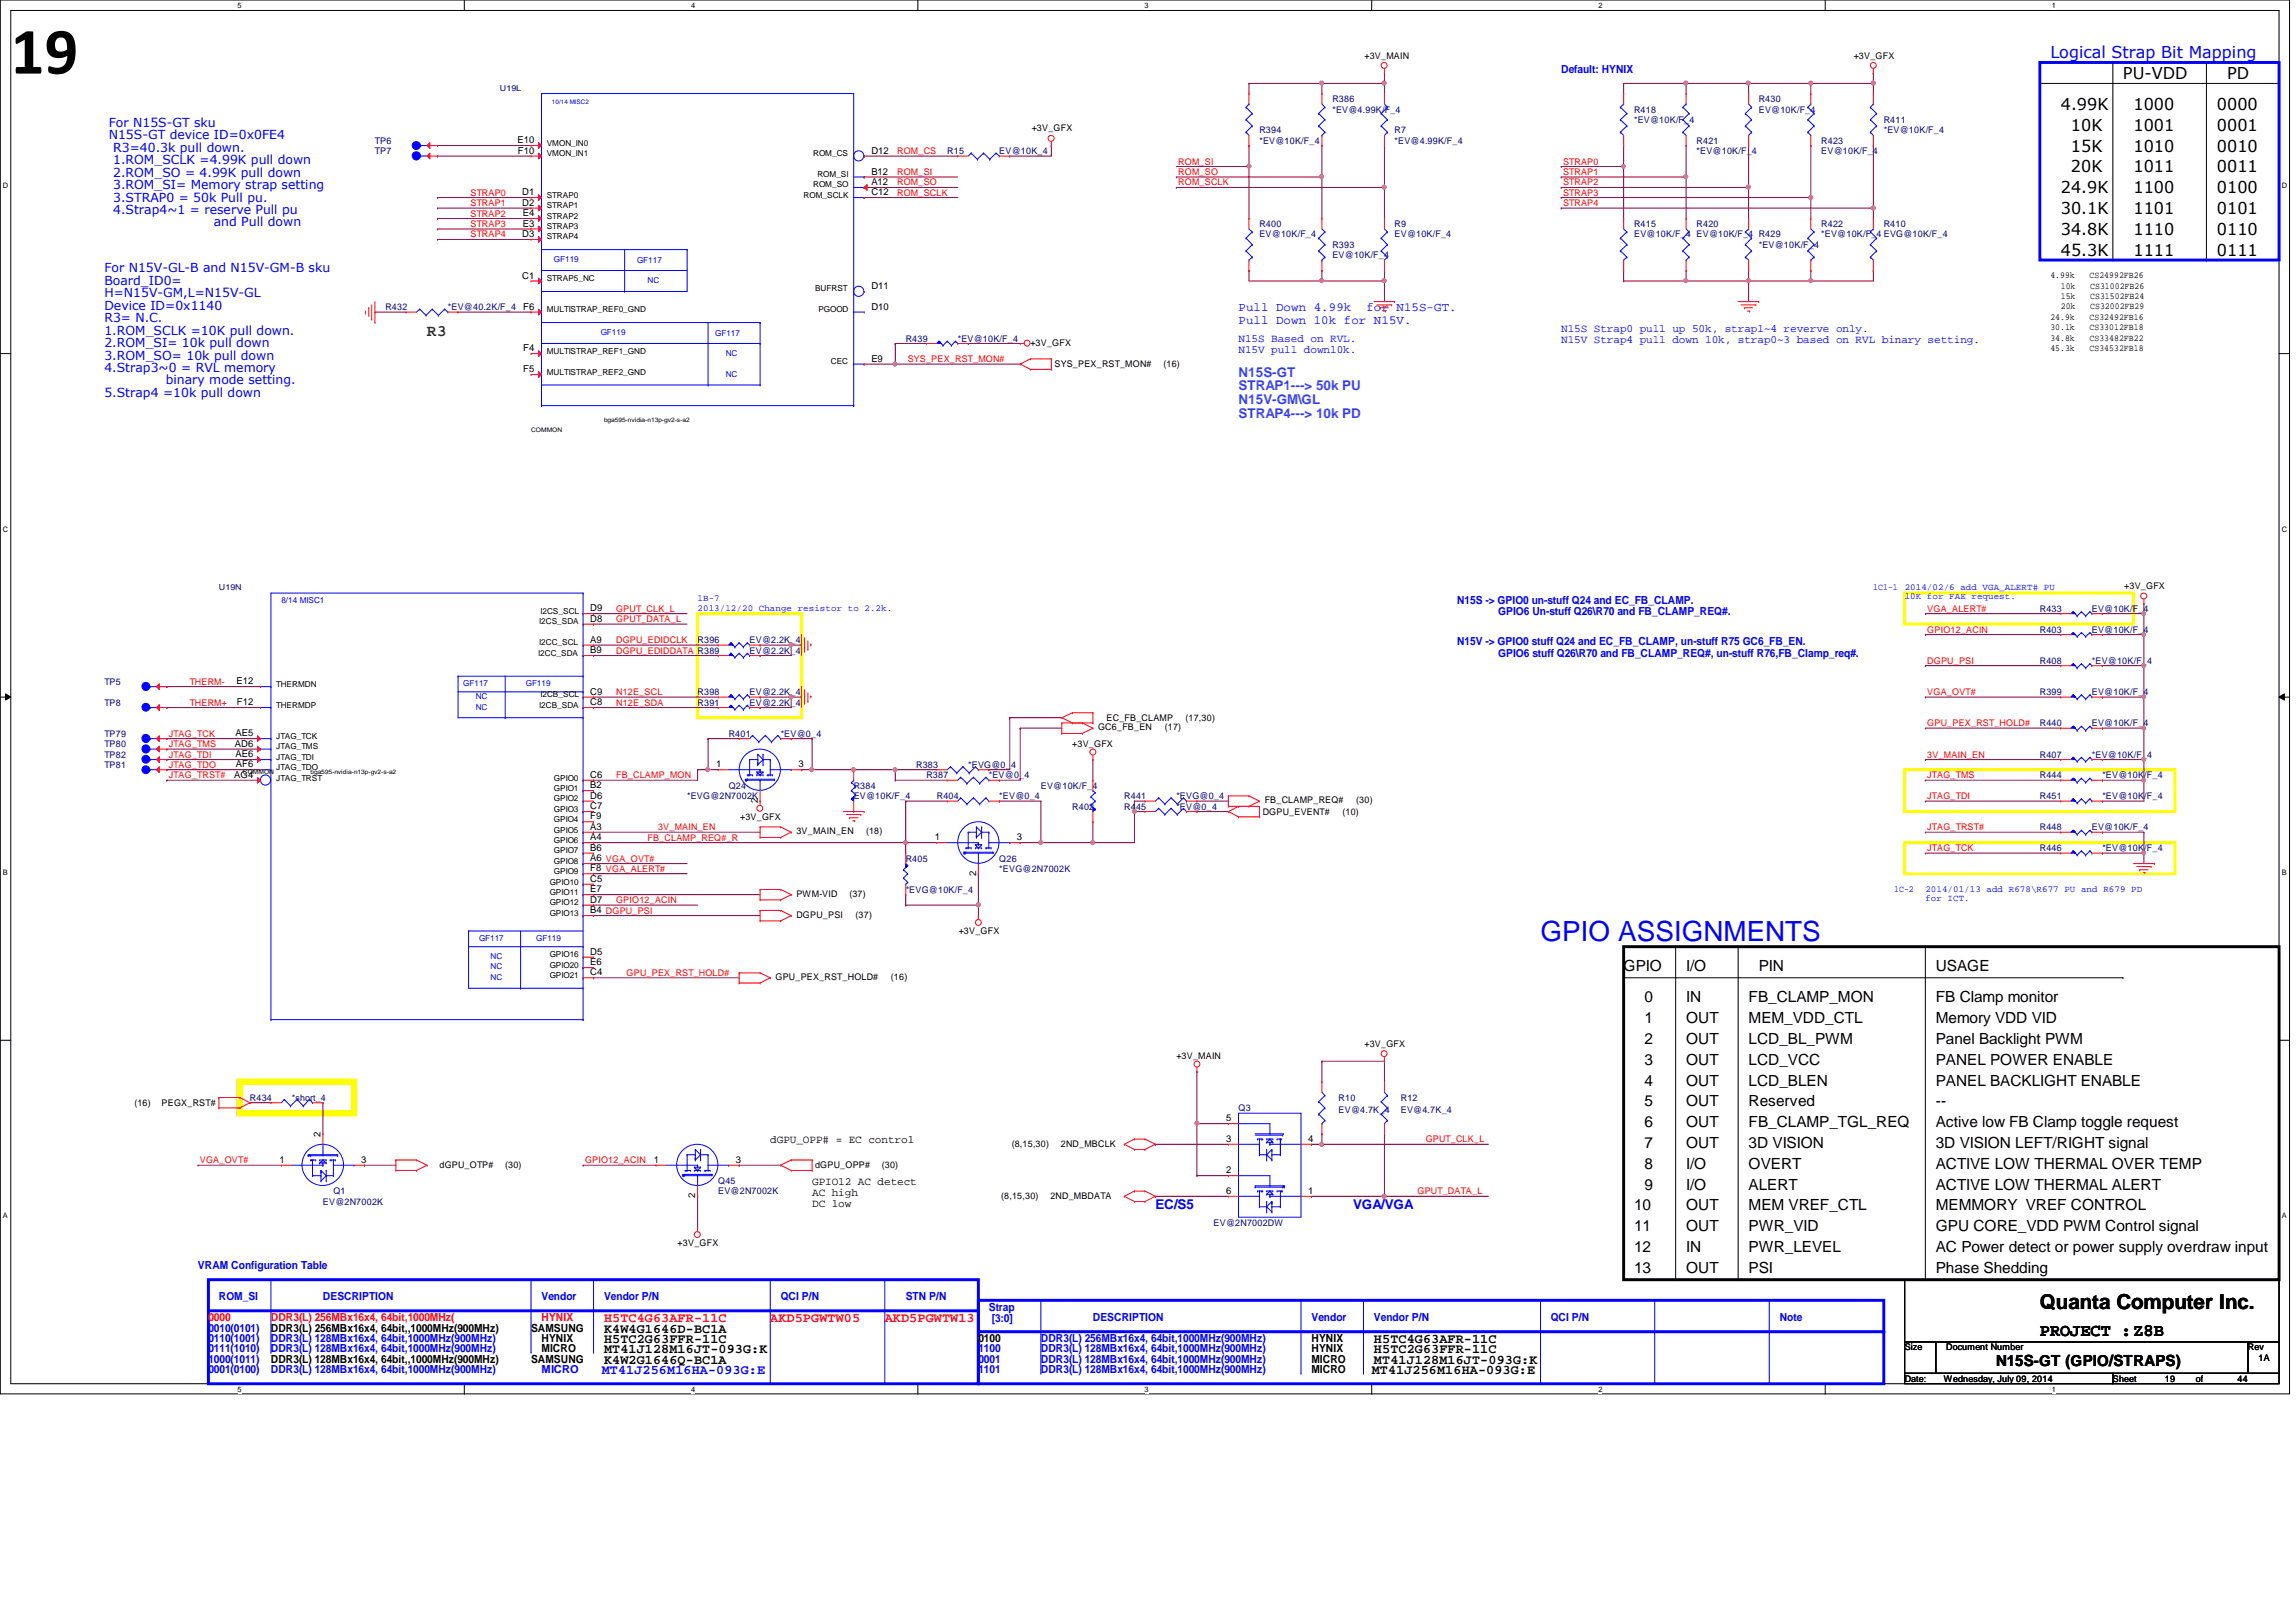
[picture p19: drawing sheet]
<svg xmlns="http://www.w3.org/2000/svg" width="297mm" height="210mm" viewBox="0 0 297 210" stroke-linecap="round" stroke-linejoin="round" font-family="sans-serif">
<defs><g id="words">
<text font-size="8.6" x="1.4" y="9.5">19</text>
<text font-size="3.6" fill="#00f" x="199.3" y="121.8">GPIO ASSIGNMENTS</text>
<text font-size="2.7" x="263.9" y="169.4">Quanta Computer Inc.</text>
<text font-size="2.3" x="263.9" y="172.8">PROJECT :Z8B</text>
<text font-size="2.1" fill="#00f" x="265.3" y="7.5">Logical Strap Bit Mapping</text>
<g font-size="2.1">
<text x="274.7" y="10.2">PU-VDD</text>
<text x="288.1" y="10.2">PD</text>
<text x="266.6" y="14.2">4.99K</text>
<text x="267.9" y="16.9">10K</text>
<text x="276" y="14.2">1000</text>
<text x="276" y="16.9">1001</text>
<text x="286.8" y="14.2">0000</text>
<text x="286.8" y="16.9">0001</text>
<text x="267.9" y="19.6">15K</text>
<text x="267.9" y="22.3">20K</text>
<text x="276" y="22.3">1011</text>
<text x="276" y="19.6">1010</text>
<text x="286.8" y="19.6">0010</text>
<text x="286.8" y="22.3">0011</text>
<text x="266.6" y="25">24.9K</text>
<text x="266.6" y="27.7">30.1K</text>
<text x="276" y="25">1100</text>
<text x="276" y="27.7">1101</text>
<text x="286.8" y="25">0100</text>
<text x="286.8" y="27.7">0101</text>
<text x="266.6" y="30.4">34.8K</text>
<text x="266.6" y="33.1">45.3K</text>
<text x="276" y="30.4">1110</text>
<text x="276" y="33.1">1111</text>
<text x="286.8" y="33.1">0111</text>
<text x="286.8" y="30.4">0110</text>
</g>
<text font-size="2.1" fill="#008000" x="55.2" y="43.5">R3</text>
<g font-size="2">
<text x="210.1" y="125.7">GPIO</text>
<text x="218.1" y="125.7">I/O</text>
<text x="227.5" y="125.7">PIN</text>
<text x="250.4" y="125.7">USAGE</text>
<text x="212.8" y="129.7">0</text>
<text x="218.1" y="129.7">IN</text>
<text x="226.2" y="129.7">FB_CLAMP_MON</text>
<text x="250.4" y="129.7">FB Clamp monitor</text>
<text x="212.8" y="132.4">1</text>
<text x="212.8" y="137.8">3</text>
<text x="212.8" y="135.1">2</text>
<text x="218.1" y="132.4">OUT</text>
<text x="218.1" y="135.1">OUT</text>
<text x="218.1" y="137.8">OUT</text>
<text x="226.2" y="132.4">MEM_VDD_CTL</text>
<text x="226.2" y="137.8">LCD_VCC</text>
<text x="226.2" y="135.1">LCD_BL_PWM</text>
<text x="250.4" y="132.4">Memory VDD VID</text>
<text x="250.4" y="135.1">Panel Backlight PWM</text>
<text x="250.4" y="137.8">PANEL POWER ENABLE</text>
<text x="212.8" y="143.2">5</text>
<text x="212.8" y="140.5">4</text>
<text x="218.1" y="143.2">OUT</text>
<text x="218.1" y="140.5">OUT</text>
<text x="226.2" y="143.2">Reserved</text>
<text x="226.2" y="140.5">LCD_BLEN</text>
<text x="250.4" y="143.2">--</text>
<text x="250.4" y="140.5">PANEL BACKLIGHT ENABLE</text>
<text x="212.8" y="148.5">7</text>
<text x="212.8" y="145.9">6</text>
<text x="218.1" y="148.5">OUT</text>
<text x="218.1" y="145.9">OUT</text>
<text x="226.2" y="148.5">3D VISION</text>
<text x="226.2" y="145.9">FB_CLAMP_TGL_REQ</text>
<text x="250.4" y="148.5">3D VISION LEFT/RIGHT signal</text>
<text x="250.4" y="145.9">Active low FB Clamp toggle request</text>
<text x="212.8" y="151.3">8</text>
<text x="212.8" y="154">9</text>
<text x="218.1" y="154">I/O</text>
<text x="218.1" y="151.3">I/O</text>
<text x="226.2" y="154">ALERT</text>
<text x="226.2" y="151.3">OVERT</text>
<text x="250.4" y="154">ACTIVE LOW THERMAL ALERT</text>
<text x="250.4" y="151.3">ACTIVE LOW THERMAL OVER TEMP</text>
<text x="211.4" y="156.6">10</text>
<text x="211.4" y="159.3">11</text>
<text x="218.1" y="156.6">OUT</text>
<text x="218.1" y="159.3">OUT</text>
<text x="226.2" y="156.6">MEM VREF_CTL</text>
<text x="226.2" y="159.3">PWR_VID</text>
<text x="250.4" y="156.6">MEMMORY VREF CONTROL</text>
<text x="250.4" y="159.3">GPU CORE_VDD PWM Control signal</text>
<text x="211.4" y="162">12</text>
<text x="211.4" y="164.7">13</text>
<text x="218.1" y="164.7">OUT</text>
<text x="218.1" y="162">IN</text>
<text x="226.2" y="164.7">PSI</text>
<text x="226.2" y="162">PWR_LEVEL</text>
<text x="250.4" y="162">AC Power detect or power supply overdraw input</text>
<text x="250.4" y="164.7">Phase Shedding</text>
<text x="258.2" y="176.7">N15S-GT (GPIO/STRAPS)</text>
</g>
<g font-size="1.7" fill="#0080ff">
<text x="160.2" y="48.7">N15S-GT</text>
<text x="160.2" y="50.5">STRAP1---&gt; 50k PU</text>
<text x="160.2" y="52.3">N15V-GM\GL</text>
<text x="160.2" y="54.1">STRAP4---&gt; 10k PD</text>
</g>
<g font-size="1.7" fill="#00f">
<text x="149.5" y="156.4">EC/S5</text>
<text x="175" y="156.4">VGA/VGA</text>
<text x="77.8" y="177.8">MT41J256M16HA-093G:E</text>
</g>
<g font-size="1.7">
<text x="78.1" y="173.8">H5TC2G63FFR-11C</text>
<text x="78.1" y="172.5">K4W4G1646D-BC1A</text>
<text x="177.8" y="173.8">H5TC4G63AFR-11C</text>
<text x="78.1" y="175.1">MT41J128M16JT-093G:K</text>
<text x="78.1" y="176.5">K4W2G1646Q-BC1A</text>
<text x="177.5" y="177.8">MT41J256M16HA-093G:E</text>
<text x="177.8" y="175.1">H5TC2G63FFR-11C</text>
<text x="177.8" y="176.5">MT41J128M16JT-093G:K</text>
</g>
<g font-size="1.7" fill="#f00">
<text x="78.1" y="171.1">H5TC4G63AFR-11C</text>
<text x="99.6" y="171.1">AKD5PGWTW05</text>
<text x="114.5" y="171.1">AKD5PGWTW13</text>
</g>
<g font-size="1.6" fill="#00f">
<text x="14.1" y="16.4">For N15S-GT sku</text>
<text x="14.1" y="18">N15S-GT device ID=0x0FE4</text>
<text x="14.6" y="19.6">R3=40.3k pull down.</text>
<text x="14.6" y="21.3">1.ROM_SCLK =4.99K pull down</text>
<text x="14.6" y="22.9">2.ROM_SO = 4.99K pull down</text>
<text x="14.6" y="24.5">3.ROM_SI= Memory strap setting</text>
<text x="14.6" y="26.1">3.STRAP0 = 50k Pull pu.</text>
<text x="14.6" y="27.7">4.Strap4~1 = reserve Pull pu</text>
<text x="27.7" y="29.3">and Pull down</text>
<text x="13.5" y="35.3">For N15V-GL-B and N15V-GM-B sku</text>
<text x="13.5" y="36.9">Board_ID0=</text>
<text x="13.5" y="38.5">H=N15V-GM,L=N15V-GL</text>
<text x="13.5" y="40.1">Device ID=0x1140</text>
<text x="13.5" y="41.7">R3= N.C.</text>
<text x="160.2" y="40.3">Pull Down 4.99k</text>
<text x="160.2" y="41.9">Pull Down 10k for N15V.</text>
<text x="176.8" y="40.3">for N15S-GT.</text>
<text x="13.5" y="43.3">1.ROM_SCLK =10K pull down.</text>
<text x="13.5" y="44.9">2.ROM_SI= 10k pull down</text>
<text x="13.5" y="46.5">3.ROM_SO= 10k pull down</text>
<text x="13.5" y="48.1">4.Strap3~0 = RVL memory</text>
<text x="13.5" y="51.4">5.Strap4 =10k pull down</text>
<text x="21.4" y="49.7">binary mode setting.</text>
</g>
<g font-size="1.4" fill="#00f">
<text x="202" y="9.4">Default: HYNIX</text>
<text x="160.2" y="44.3">N15S Based on RVL.</text>
<text x="160.2" y="45.7">N15V pull down10k.</text>
<text x="202" y="42.9">N15S Strap0 pull up 50k, strap1~4 reverve only.</text>
<text x="202" y="44.4">N15V Strap4 pull down 10k, strap0~3 based on RVL binary setting.</text>
<text x="188.5" y="83.5">N15V -&gt; GPIO0 stuff Q24 and EC_FB_CLAMP, un-stuff R75 GC6_FB_EN.</text>
<text x="188.5" y="78.1">N15S -&gt; GPIO0 un-stuff Q24 and EC_FB_CLAMP.</text>
<text x="193.8" y="79.6">GPIO6 Un-stuff Q26\R70 and FB_CLAMP_REQ#.</text>
<text x="193.8" y="85">GPIO6 stuff Q26\R70 and FB_CLAMP_REQ#, un-stuff R76,FB_Clamp_req#.</text>
<text x="25.6" y="164.3">VRAM Configuration Table</text>
<text x="27" y="173.7">0110(1001)</text>
<text x="27" y="172.3">0010(0101)</text>
<text x="28.3" y="168.3">ROM_SI</text>
<text x="35" y="173.7">DDR3(L) 128MBx16x4, 64bit,1000MHz(900MHz)</text>
<text x="41.8" y="168.3">DESCRIPTION</text>
<text x="70.1" y="168.3">Vendor</text>
<text x="78.1" y="168.3">Vendor P/N</text>
<text x="101" y="168.3">QCI P/N</text>
<text x="117.2" y="168.3">STN P/N</text>
<text x="127.9" y="169.6">Strap</text>
<text x="128.3" y="171.1">[3:0]</text>
<text x="134.7" y="173.7">DDR3(L) 256MBx16x4, 64bit,1000MHz(900MHz)</text>
<text x="141.4" y="171">DESCRIPTION</text>
<text x="169.7" y="171">Vendor</text>
<text x="177.8" y="171">Vendor P/N</text>
<text x="200.6" y="171">QCI P/N</text>
<text x="230.2" y="171">Note</text>
<text x="27" y="177.7">0001(0100)</text>
<text x="27" y="175">0111(1010)</text>
<text x="27" y="176.4">1000(1011)</text>
<text x="35" y="175">DDR3(L) 128MBx16x4, 64bit,1000MHz(900MHz)</text>
<text x="35" y="177.7">DDR3(L) 128MBx16x4, 64bit,1000MHz(900MHz)</text>
<text x="70.1" y="177.7">MICRO</text>
<text x="126.6" y="176.4">0001</text>
<text x="126.6" y="175">1100</text>
<text x="126.6" y="177.7">1101</text>
<text x="134.7" y="176.4">DDR3(L) 128MBx16x4, 64bit,1000MHz(900MHz)</text>
<text x="134.7" y="175">DDR3(L) 128MBx16x4, 64bit,1000MHz(900MHz)</text>
<text x="134.7" y="177.7">DDR3(L) 128MBx16x4, 64bit,1000MHz(900MHz)</text>
</g>
<g font-size="1.4">
<text x="99.6" y="147.9">dGPU_OPP# = EC control</text>
<text x="105.1" y="153.3">GPIO12 AC detect</text>
<text x="105.1" y="154.8">AC high</text>
<text x="105.1" y="156.2">DC low</text>
<text x="35" y="172.3">DDR3(L) 256MBx16x4, 64bit,,1000MHz(900MHz)</text>
<text x="68.7" y="172.3">SAMSUNG</text>
<text x="70.1" y="173.7">HYNIX</text>
<text x="126.6" y="173.7">0100</text>
<text x="169.7" y="173.7">HYNIX</text>
<text x="35" y="176.4">DDR3(L) 128MBx16x4, 64bit,,1000MHz(900MHz)</text>
<text x="68.7" y="176.4">SAMSUNG</text>
<text x="70.1" y="175">MICRO</text>
<text x="169.7" y="175">HYNIX</text>
<text x="169.7" y="176.4">MICRO</text>
<text x="169.7" y="177.7">MICRO</text>
</g>
<g font-size="1.4" fill="#f00">
<text x="27" y="171">0000</text>
<text x="35" y="171">DDR3(L) 256MBx16x4, 64bit,1000MHz(</text>
<text x="70.1" y="171">HYNIX</text>
</g>
<g font-size="1.2">
<text x="176.5" y="7.6">+3V_MAIN</text>
<text x="239.8" y="7.6">+3V_GFX</text>
<text x="133.5" y="17">+3V_GFX</text>
<text x="67" y="18.5">E10</text>
<text x="67" y="19.9">F10</text>
<text x="112.7" y="24">A12</text>
<text x="112.7" y="22.6">B12</text>
<text x="112.7" y="19.9">D12</text>
<text x="67.6" y="26.6">D2</text>
<text x="67.6" y="25.3">D1</text>
<text x="67.6" y="29.3">E3</text>
<text x="67.6" y="28">E4</text>
<text x="112.7" y="25.3">C12</text>
<text x="67.6" y="30.7">D3</text>
<text x="265.3" y="36">4.99k</text>
<text x="270.3" y="36">CS24992FB26</text>
<text x="67.6" y="36.1">C1</text>
<text x="67.7" y="40.1">F6</text>
<text x="112.7" y="40.1">D10</text>
<text x="112.7" y="37.4">D11</text>
<text x="265.3" y="41.4">24.9k</text>
<text x="266.6" y="37.3">10k</text>
<text x="266.6" y="38.7">15k</text>
<text x="266.6" y="40">20k</text>
<text x="270.3" y="41.4">CS32492FB16</text>
<text x="270.4" y="37.3">CS31002FB26</text>
<text x="270.4" y="38.7">CS31502FB24</text>
<text x="270.4" y="40">CS32002FB29</text>
<text x="67.7" y="45.5">F4</text>
<text x="112.7" y="46.8">E9</text>
<text x="133.3" y="44.7">+3V_GFX</text>
<text x="136.4" y="47.5">SYS_PEX_RST_MON#</text>
<text x="150.5" y="47.5">(16)</text>
<text x="265.3" y="42.7">30.1k</text>
<text x="265.3" y="44.1">34.8k</text>
<text x="265.3" y="45.4">45.3k</text>
<text x="270.3" y="42.7">CS33012FB18</text>
<text x="270.3" y="44.1">CS33482FB22</text>
<text x="270.3" y="45.4">CS34532FB18</text>
<text x="67.7" y="48.2">F5</text>
<text x="274.8" y="76.2">+3V_GFX</text>
<text x="76.4" y="83.2">A9</text>
<text x="76.4" y="80.5">D8</text>
<text x="76.4" y="79.1">D9</text>
<text x="30.6" y="88.6">E12</text>
<text x="76.4" y="89.9">C9</text>
<text x="76.4" y="84.5">B9</text>
<text x="30.5" y="95.3">AE5</text>
<text x="30.6" y="91.3">F12</text>
<text x="76.4" y="91.3">C8</text>
<text x="142.1" y="94.5">GC6_FB_EN</text>
<text x="143.2" y="93.3">EC_FB_CLAMP</text>
<text x="150.7" y="94.5">(17)</text>
<text x="153.4" y="93.3">(17,30)</text>
<text x="30.3" y="100.7">AG4</text>
<text x="30.4" y="96.6">AD6</text>
<text x="30.5" y="98">AE6</text>
<text x="30.5" y="99.3">AF6</text>
<text x="76.4" y="100.7">C6</text>
<text x="92.7" y="99.3">1</text>
<text x="103.3" y="99.3">3</text>
<text x="138.7" y="96.7">+3V_GFX</text>
<text x="76.4" y="107.4">A3</text>
<text x="76.4" y="106">F9</text>
<text x="76.4" y="104.7">C7</text>
<text x="76.4" y="103.4">D6</text>
<text x="76.4" y="102">B2</text>
<text x="95.8" y="106.1">+3V_GFX</text>
<text x="98" y="103.9" transform="rotate(-90 98 103.9)">2</text>
<text x="103" y="108">3V_MAIN_EN</text>
<text x="112.1" y="108">(18)</text>
<text x="163.4" y="105.5">DGPU_EVENT#</text>
<text x="163.6" y="104">FB_CLAMP_REQ#</text>
<text x="173.7" y="105.5">(10)</text>
<text x="175.5" y="104">(30)</text>
<text x="76.4" y="112.8">F8 VGA_ALERT#</text>
<text x="76.4" y="111.5">A6 VGA_OVT#</text>
<text x="76.4" y="110.1">B6</text>
<text x="76.4" y="108.8">A4</text>
<text x="120.9" y="108.8">1</text>
<text x="126.3" y="113.4" transform="rotate(-90 126.3 113.4)">2</text>
<text x="131.6" y="108.8">3</text>
<text x="76.4" y="118.2">B4 DGPU_PSI</text>
<text x="76.4" y="116.8">D7</text>
<text x="76.4" y="115.5">E7</text>
<text x="76.4" y="114.1">C5</text>
<text x="103" y="118.8">DGPU_PSI</text>
<text x="103" y="116.1">PWM-VID</text>
<text x="109.9" y="116.1">(37)</text>
<text x="110.7" y="118.8">(37)</text>
<text x="76.4" y="124.9">E6</text>
<text x="76.4" y="123.6">D5</text>
<text x="124" y="120.9">+3V_GFX</text>
<text x="76.4" y="126.2">C4</text>
<text x="100.3" y="126.8">GPU_PEX_RST_HOLD#</text>
<text x="115.3" y="126.8">(16)</text>
<text x="152.2" y="137.1">+3V_MAIN</text>
<text x="176.5" y="135.5">+3V_GFX</text>
<text x="17.4" y="143.1">(16)</text>
<text x="20.9" y="143.1">PEGX_RST#</text>
<text x="41.5" y="147.2" transform="rotate(-90 41.5 147.2)">2</text>
<text x="130.9" y="148.4">(8,15,30)</text>
<text x="137.2" y="148.4">2ND_MBCLK</text>
<text x="158.6" y="145.1">5</text>
<text x="158.6" y="147.8">3</text>
<text x="169.2" y="147.8">4</text>
<text x="36.1" y="150.5">1</text>
<text x="46.7" y="150.5">3</text>
<text x="56.9" y="151.2">dGPU_OTP#</text>
<text x="65.4" y="151.2">(30)</text>
<text x="84.6" y="150.5">1</text>
<text x="90" y="155.1" transform="rotate(-90 90 155.1)">2</text>
<text x="95.2" y="150.5">3</text>
<text x="105.4" y="151.2">dGPU_OPP#</text>
<text x="114.1" y="151.2">(30)</text>
<text x="129.5" y="155.1">(8,15,30)</text>
<text x="135.9" y="155.1">2ND_MBDATA</text>
<text x="158.6" y="154.5">6</text>
<text x="158.6" y="151.8">2</text>
<text x="169.2" y="154.5">1</text>
<text x="87.7" y="161.3">+3V_GFX</text>
<text x="246.4" y="174.8">Size</text>
<text x="246.4" y="178.8">Date:</text>
<text x="251.5" y="178.8">Wednesday, July 09, 2014</text>
<text x="251.8" y="174.8">Document Number</text>
<text x="273.3" y="178.8">Sheet</text>
<text x="280.1" y="178.8">19</text>
<text x="284.1" y="178.8">of</text>
<text x="289.5" y="178.8">44</text>
<text x="290.8" y="174.8">Rev</text>
<text x="292.2" y="176.1">1A</text>
</g>
<g font-size="1.2" fill="#000080">
<text x="162.9" y="17.3">R394</text>
<text x="172.4" y="13.2">R386</text>
<text x="172.4" y="14.6">*EV@4.99K/F_4</text>
<text x="180.4" y="17.3">R7</text>
<text x="211.4" y="14.6">R418</text>
<text x="211.4" y="15.9">*EV@10K/F_4</text>
<text x="227.5" y="13.2">R430</text>
<text x="227.5" y="14.6">EV@10K/F_4</text>
<text x="243.7" y="15.9">R411</text>
<text x="243.7" y="17.3">*EV@10K/F_4</text>
<text x="48.5" y="19.9">TP7</text>
<text x="48.5" y="18.6">TP6</text>
<text x="122.6" y="19.9">R15</text>
<text x="129.3" y="19.9">EV@10K_4</text>
<text x="162.9" y="18.6">*EV@10K/F_4</text>
<text x="180.4" y="18.6">*EV@4.99K/F_4</text>
<text x="219.5" y="18.6">R421</text>
<text x="219.5" y="19.9">*EV@10K/F_4</text>
<text x="235.6" y="18.6">R423</text>
<text x="235.6" y="19.9">EV@10K/F_4</text>
<text x="162.9" y="29.4">R400</text>
<text x="180.4" y="29.4">R9</text>
<text x="211.4" y="29.4">R415</text>
<text x="219.5" y="29.4">R420</text>
<text x="235.6" y="29.4">R422</text>
<text x="243.7" y="29.4">R410</text>
<text x="162.9" y="30.7">EV@10K/F_4</text>
<text x="172.4" y="32.1">R393</text>
<text x="172.4" y="33.4">EV@10K/F_4</text>
<text x="180.4" y="30.7">EV@10K/F_4</text>
<text x="211.4" y="30.7">EV@10K/F_4 EV@10K/F_4 R429</text>
<text x="227.5" y="32.1">*EV@10K/F_4</text>
<text x="235.6" y="30.7">*EV@10K/F_4 EVG@10K/F_4</text>
<text x="49.9" y="40.1">R432</text>
<text x="58" y="40.1">*EV@40.2K/F_4</text>
<text x="117.2" y="44.2">R439</text>
<text x="123.9" y="44.2">*EV@10K/F_4</text>
<text x="90.3" y="83.2">R396</text>
<text x="97" y="83.2">EV@2.2K_4</text>
<text x="263.9" y="79.2">R433</text>
<text x="263.9" y="81.9">R403</text>
<text x="270.6" y="79.2">EV@10K/F_4</text>
<text x="270.6" y="81.9">EV@10K/F_4</text>
<text x="13.5" y="88.6">TP5</text>
<text x="90.3" y="90">R398</text>
<text x="90.3" y="84.6">R389</text>
<text x="97" y="90">EV@2.2K_4</text>
<text x="97" y="84.6">EV@2.2K_4</text>
<text x="263.9" y="85.9">R408</text>
<text x="263.9" y="90">R399</text>
<text x="270.6" y="85.9">*EV@10K/F_4</text>
<text x="270.6" y="90">EV@10K/F_4</text>
<text x="13.5" y="91.3">TP8</text>
<text x="13.5" y="95.3">TP79</text>
<text x="90.3" y="91.3">R391</text>
<text x="94.3" y="95.3">R401</text>
<text x="97" y="91.3">EV@2.2K_4</text>
<text x="101" y="95.3">*EV@0_4</text>
<text x="263.9" y="94">R440</text>
<text x="270.6" y="94">EV@10K/F_4</text>
<text x="13.5" y="99.4">TP81</text>
<text x="13.5" y="96.7">TP80</text>
<text x="13.5" y="98">TP82</text>
<text x="118.5" y="99.4">R383</text>
<text x="119.8" y="100.7">R387</text>
<text x="125.3" y="99.4">*EVG@0_4</text>
<text x="127.9" y="100.7">*EV@0_4</text>
<text x="263.9" y="100.7">R444</text>
<text x="263.9" y="98">R407</text>
<text x="270.6" y="98">*EV@10K/F_4</text>
<text x="272" y="100.7">*EV@10K/F_4</text>
<text x="88.9" y="103.4">*EVG@2N7002K</text>
<text x="94.3" y="102.1">Q24</text>
<text x="110.4" y="102.1">R384</text>
<text x="110.4" y="103.4">EV@10K/F_4</text>
<text x="121.2" y="103.4">R404</text>
<text x="129.3" y="103.4">*EV@0_4</text>
<text x="134.7" y="102.1">EV@10K/F_4</text>
<text x="138.7" y="104.8">R402</text>
<text x="145.5" y="103.4">R441</text>
<text x="145.5" y="104.8">R445</text>
<text x="152.2" y="103.4">*EVG@0_4</text>
<text x="152.2" y="104.8">*EV@0_4</text>
<text x="263.9" y="103.4">R451</text>
<text x="263.9" y="107.4">R448</text>
<text x="270.6" y="107.4">EV@10K/F_4</text>
<text x="272" y="103.4">*EV@10K/F_4</text>
<text x="117.2" y="111.5">R405</text>
<text x="129.3" y="111.5">Q26</text>
<text x="129.3" y="112.9">*EVG@2N7002K</text>
<text x="263.9" y="110.2">R446</text>
<text x="272" y="110.2">*EV@10K/F_4</text>
<text x="117.2" y="115.5">*EVG@10K/F_4</text>
<text x="32.3" y="142.5">R434</text>
<text x="37.8" y="142.5">*short_4</text>
<text x="160.2" y="143.8">Q3</text>
<text x="173.2" y="142.5">R10</text>
<text x="181.2" y="142.5">R12</text>
<text x="173.2" y="144.1">EV@4.7K_4</text>
<text x="181.2" y="144.1">EV@4.7K_4</text>
<text x="41.8" y="155.9">EV@2N7002K</text>
<text x="43.1" y="154.6">Q1</text>
<text x="92.9" y="153.2">Q45</text>
<text x="92.9" y="154.6">EV@2N7002K</text>
<text x="157" y="158.6">EV@2N7002DW</text>
</g>
<g font-size="1.2" fill="#f00">
<text x="116.1" y="22.6">ROM_SI</text>
<text x="116.1" y="19.9">ROM_CS</text>
<text x="152.4" y="21.3">ROM_SI</text>
<text x="152.4" y="22.6">ROM_SO</text>
<text x="202.2" y="22.6">STRAP1</text>
<text x="202.2" y="21.3">STRAP0</text>
<text x="60.9" y="29.4">STRAP3</text>
<text x="60.9" y="26.7">STRAP1</text>
<text x="60.9" y="25.3">STRAP0</text>
<text x="60.9" y="28">STRAP2</text>
<text x="116.1" y="24">ROM_SO</text>
<text x="116.1" y="25.3">ROM_SCLK</text>
<text x="152.4" y="24">ROM_SCLK</text>
<text x="202.2" y="24">STRAP2</text>
<text x="202.2" y="26.7">STRAP4</text>
<text x="202.2" y="25.3">STRAP3</text>
<text x="60.9" y="30.7">STRAP4</text>
<text x="117.4" y="46.9">SYS_PEX_RST_MON#</text>
<text x="79.7" y="80.5">GPUT_DATA_L</text>
<text x="79.7" y="79.2">GPUT_CLK_L</text>
<text x="79.7" y="83.2">DGPU_EDIDCLK</text>
<text x="249.3" y="81.9">GPIO12_ACIN</text>
<text x="249.3" y="79.2">VGA_ALERT#</text>
<text x="24.6" y="88.6">THERM-</text>
<text x="79.7" y="84.6">DGPU_EDIDDATA</text>
<text x="79.7" y="90">N12E_SCL</text>
<text x="249.3" y="85.9">DGPU_PSI</text>
<text x="249.3" y="90">VGA_OVT#</text>
<text x="21.8" y="95.3">JTAG_TCK</text>
<text x="24.6" y="91.3">THERM+</text>
<text x="79.7" y="91.3">N12E_SDA</text>
<text x="249.3" y="94">GPU_PEX_RST_HOLD#</text>
<text x="21.8" y="99.4">JTAG_TDO</text>
<text x="21.8" y="98">JTAG_TDI</text>
<text x="21.8" y="100.7">JTAG_TRST#</text>
<text x="21.8" y="96.7">JTAG_TMS</text>
<text x="79.7" y="100.7">FB_CLAMP_MON</text>
<text x="249.3" y="98">3V_MAIN_EN</text>
<text x="249.3" y="100.7">JTAG_TMS</text>
<text x="85.1" y="107.4">3V_MAIN_EN</text>
<text x="249.3" y="107.4">JTAG_TRST#</text>
<text x="249.3" y="103.4">JTAG_TDI</text>
<text x="83.8" y="108.8">FB_CLAMP_REQ#_R</text>
<text x="249.3" y="110.2">JTAG_TCK</text>
<text x="79.7" y="116.9">GPIO12_ACIN</text>
<text x="81.1" y="126.3">GPU_PEX_RST_HOLD#</text>
<text x="184.4" y="147.8">GPUT_CLK_L</text>
<text x="25.9" y="150.5">VGA_OVT#</text>
<text x="75.7" y="150.5">GPIO12_ACIN</text>
<text x="183.4" y="154.6">GPUT_DATA_L</text>
</g>
<g font-size="1.2" fill="#00f">
<text x="90.3" y="77.7">1B-7</text>
<text x="242.4" y="76.4">1C1-1</text>
<text x="246.4" y="76.4">2014/02/6 add VGA_ALERT# PU</text>
<text x="246.4" y="77.6">10K for FAE request.</text>
<text x="90.3" y="79.1">2013/12/20 Change resistor to 2.2k.</text>
<text x="245.1" y="115.4">1C-2</text>
<text x="249.1" y="115.4">2014/01/13 add R678\R677 PU and R679 PD</text>
<text x="249.1" y="116.6">for ICT.</text>
</g>
<g font-size="1.1" fill="#000080">
<text x="64.7" y="11.8">U19L</text>
<text x="28.3" y="76.4">U19N</text>
</g>
<g font-size="1.1">
<text x="70.7" y="20.2">VMON_IN1</text>
<text x="70.7" y="18.9">VMON_IN0</text>
<text x="105.2" y="20.2">ROM_CS</text>
<text x="105.7" y="22.9">ROM_SI</text>
<text x="70.7" y="29.7">STRAP3</text>
<text x="70.7" y="28.3">STRAP2</text>
<text x="70.7" y="27">STRAP1</text>
<text x="70.7" y="25.6">STRAP0</text>
<text x="104" y="25.6">ROM_SCLK</text>
<text x="105.2" y="24.3">ROM_SO</text>
<text x="70.7" y="31">STRAP4</text>
<text x="70.7" y="40.4">MULTISTRAP_REF0_GND</text>
<text x="70.7" y="36.4">STRAP5_NC</text>
<text x="105.4" y="37.7">BUFRST</text>
<text x="105.9" y="40.4">PGOOD</text>
<text x="70.7" y="45.8">MULTISTRAP_REF1_GND</text>
<text x="107.5" y="47.2">CEC</text>
<text x="70.7" y="48.5">MULTISTRAP_REF2_GND</text>
<text x="69.8" y="83.5">I2CC_SCL</text>
<text x="69.8" y="80.8">I2CS_SDA</text>
<text x="69.9" y="79.5">I2CS_SCL</text>
<text x="35.7" y="88.9">THERMDN</text>
<text x="69.6" y="84.8">I2CC_SDA</text>
<text x="35.7" y="95.6">JTAG_TCK</text>
<text x="35.7" y="91.6">THERMDP</text>
<text x="69.8" y="91.6">I2CB_SDA</text>
<text x="69.9" y="90.3">I2CB_SCL</text>
<text x="35.7" y="101">JTAG_TRST</text>
<text x="35.7" y="99.7">JTAG_TDO</text>
<text x="35.7" y="98.3">JTAG_TDI</text>
<text x="35.7" y="97">JTAG_TMS</text>
<text x="71.7" y="101">GPIO0</text>
<text x="71.7" y="107.7">GPIO5</text>
<text x="71.7" y="106.4">GPIO4</text>
<text x="71.7" y="105">GPIO3</text>
<text x="71.7" y="103.7">GPIO2</text>
<text x="71.7" y="102.4">GPIO1</text>
<text x="71.7" y="113.1">GPIO9</text>
<text x="71.7" y="111.8">GPIO8</text>
<text x="71.7" y="110.4">GPIO7</text>
<text x="71.7" y="109.1">GPIO6</text>
<text x="71.1" y="118.5">GPIO13</text>
<text x="71.1" y="117.2">GPIO12</text>
<text x="71.1" y="115.8">GPIO11</text>
<text x="71.1" y="114.5">GPIO10</text>
<text x="71.1" y="125.2">GPIO20</text>
<text x="71.1" y="123.9">GPIO16</text>
<text x="71.1" y="126.6">GPIO21</text>
</g>
<g font-size="1.1" fill="#00f">
<text x="71.7" y="34">GF119</text>
<text x="82.4" y="34.1">GF117</text>
<text x="83.8" y="36.7">NC</text>
<text x="77.7" y="43.4">GF119</text>
<text x="92.5" y="43.5">GF117</text>
<text x="93.9" y="46.1">NC</text>
<text x="93.9" y="48.8">NC</text>
<text x="36.4" y="78">8/14 MISC1</text>
<text x="59.9" y="88.8">GF117</text>
<text x="68" y="88.8">GF119</text>
<text x="61.5" y="91.9">NC</text>
<text x="61.5" y="90.5">NC</text>
<text x="62" y="121.8">GF117</text>
<text x="63.5" y="125.4">NC</text>
<text x="63.5" y="124.2">NC</text>
<text x="69.4" y="121.8">GF119</text>
<text x="63.5" y="126.9">NC</text>
</g>
<g font-size="1">
<text x="30.7" y="1">5</text>
<text x="89.4" y="1">4</text>
<text x="148.1" y="1">3</text>
<text x="206.8" y="1">2</text>
<text x="265.5" y="1">1</text>
<text x=".4" y="24.4">D</text>
<text x="295.2" y="24.4">D</text>
<text x=".4" y="68.8">C</text>
<text x="295.2" y="68.8">C</text>
<text x=".4" y="113.2">B</text>
<text x="295.2" y="113.2">B</text>
<text x=".4" y="157.6">A</text>
<text x="295.2" y="157.6">A</text>
<text x="30.7" y="180.1">5</text>
<text x="89.4" y="180.1">4</text>
<text x="148.1" y="180.1">3</text>
<text x="206.8" y="180.1">2</text>
<text x="265.5" y="180.1">1</text>
</g>
<text font-size=".8" fill="#00f" x="71.4" y="13.4">10/14 MISC2</text>
<g font-size=".8">
<text x="68.7" y="56">COMMON</text>
<text x="78.1" y="54.6">bga595-nvidia-n13p-gv2-s-a2</text>
<text x="31.4" y="100.1">COMMON</text>
<text x="40.2" y="100.1">bga595-nvidia-n13p-gv2-s-a2</text>
</g>
</g></defs>
<path d="M0 0h296.2v180.4h-296.2zM1.4 1.4h293.4v177.7h-293.4z" fill="none" stroke="#000" stroke-width=".13"/>
<g fill="#fff">
<path d="M30.7 .2h.5v1h-.5z"/>
<path d="M30.7 179.2h.5v1.1h-.5z"/>
</g>
<path d="M60.1 0v1.4M60.1 179.1v1.3" fill="none" stroke="#000" stroke-width=".13"/>
<g fill="#fff">
<path d="M89.4 .2h.5v1h-.5z"/>
<path d="M89.4 179.2h.5v1.1h-.5z"/>
</g>
<path d="M118.7 0v1.4M118.7 179.1v1.3" fill="none" stroke="#000" stroke-width=".13"/>
<g fill="#fff">
<path d="M148.1 .2h.5v1h-.5z"/>
<path d="M148.1 179.2h.5v1.1h-.5z"/>
</g>
<path d="M177.5 0v1.4M177.5 179.1v1.3" fill="none" stroke="#000" stroke-width=".13"/>
<g fill="#fff">
<path d="M206.8 .2h.5v1h-.5z"/>
<path d="M206.8 179.2h.5v1.1h-.5z"/>
</g>
<path d="M236.1 0v1.4M236.1 179.1v1.3" fill="none" stroke="#000" stroke-width=".13"/>
<g fill="#fff">
<path d="M265.5 .2h.5v1h-.5z"/>
<path d="M265.5 179.2h.5v1.1h-.5z"/>
<path d="M.4 23.5h.7v1.1h-.7z"/>
<path d="M295.2 23.5h.7v1.1h-.7z"/>
<path d="M.4 67.9h.7v1.1h-.7z"/>
<path d="M295.2 67.9h.7v1.1h-.7z"/>
</g>
<path d="M0 45.8h1.4M294.8 45.8h1.4" fill="none" stroke="#000" stroke-width=".13"/>
<g fill="#fff">
<path d="M.4 112.4h.6v1.1h-.6z"/>
<path d="M295.2 112.4h.6v1.1h-.6z"/>
</g>
<path d="M0 90.2h1.4M.7 89.8l.7 .4-.7 .4zM294.8 90.2l.7-.4v.8zM294.8 90.2h1.4" fill="none" stroke="#000" stroke-width=".13"/>
<path d="M.7 89.8l.7 .4-.7 .4zM294.8 90.2l.7-.4v.8z" fill="#000"/>
<g fill="#fff">
<path d="M.4 156.8h.6v1.1h-.6z"/>
<path d="M295.2 156.8h.6v1.1h-.6z"/>
</g>
<path d="M0 134.6h1.4M294.8 134.6h1.4" fill="none" stroke="#000" stroke-width=".13"/>
<path d="M134.7 177.7h.1M134.7 168.3v9.4M176.4 177.7h.1M176.4 168.3v9.4M199.3 179.1h.1M199.3 168.3v10.8M214.1 179.1h.1M214.1 168.3v10.8" fill="none" stroke="#00f" stroke-width=".13"/>
<path d="M126.6 168.3h117.1v10.8h-117.1zM126.6 172.3h117.1" fill="none" stroke="#00f" stroke-width=".38"/>
<circle cx="243.7" cy="172.3" r=".19" fill="#00f"/>
<path d="M35 175h.1M35 165.6v9.4M76.8 175h.1M76.8 165.6v9.4M99.6 179.1h.1M99.6 165.6v13.5M114.5 179.1h.1M114.5 165.6v13.5M168.3 177.7h.1M168.3 168.3v9.4M228.9 179.1h.1M228.9 168.3v10.8" fill="none" stroke="#00f" stroke-width=".13"/>
<path d="M27 165.6h99.6v13.5h-99.6zM27 169.6h99.6" fill="none" stroke="#00f" stroke-width=".38"/>
<circle cx="126.6" cy="169.6" r=".19" fill="#00f"/>
<path d="M68.7 175h.1M68.7 165.6v9.4" fill="none" stroke="#00f" stroke-width=".13"/>
<g fill="none" stroke="#000" stroke-width=".13">
<path d="M263.9 8.1h30.9M263.9 10.8h30.9M273.3 8.1v25.6M285.5 8.1v25.6M294.8 8.1h.1M294.8 10.8h.1M273.3 33.7h.1M285.5 33.7h.1M210.1 126.5h64.6M216.8 122.5v43.1M224.9 122.5v43.1M249.1 122.5v43.1"/>
<path d="M274.7 126.5h.1M216.8 165.6h.1M224.9 165.6h.1M249.1 165.6h.1"/>
</g>
<path d="M210.1 122.5h84.7v43.1h-84.7z" fill="none" stroke="#000" stroke-width=".38"/>
<path d="M90.3 79.4h13.4v13.5h-13.4zM246.4 76.8h29.6v4h-29.6zM246.4 99.6h35v5.4h-35zM246.4 109.1h35v4h-35z" fill="none" stroke="#ff0" stroke-width=".38"/>
<path d="M263.9 8.1h30.9v25.6h-30.9z" fill="none" stroke="#00f" stroke-width=".38"/>
<path d="M31 140h14.8v4.1h-14.8z" fill="none" stroke="#ff0" stroke-width=".8"/>
<g fill="none" stroke="#800040" stroke-width=".13">
<path d="M226.2 10.8h.1M226.2 10.8v1.3M56.6 31h.1M56.6 29.6h.1M56.6 26.9h.1M56.6 25.6h.1M56.6 28.3h.1M56.6 31h12.1M56.6 29.6h12.1M56.6 26.9h12.1M56.6 25.6h12.1M56.6 28.3h12.1"/>
<path d="M111.8 24.3h.1M111.8 22.9h.1M111.8 25.6h.1M111.8 25.6h12.1M111.8 24.3h12.1M111.8 22.9h12.1M210.1 21.5h.1M210.1 21.5v6.8"/>
</g>
<path d="M209.9 21.4h.3l.1 .1-.1 .2-.2 .1-.1-.1z" fill-rule="evenodd" fill="#f0f"/>
<path d="M209.9 21.4h.3l.1 .1-.1 .2-.2 .1-.1-.1z" fill="none" stroke="#f0f" stroke-width=".13"/>
<path d="M218.1 10.8h.1M218.1 10.8h16.2M226.2 10.8h.1M226.2 36.4h.1M226.2 36.4h8.1M234.3 25.6h.1M234.3 25.6v2.7" fill="none" stroke="#800040" stroke-width=".13"/>
<circle cx="226.2" cy="10.8" r=".26" fill="#f0f"/>
<circle cx="226.2" cy="10.8" r=".26" fill="none" stroke="#f0f" stroke-width=".13"/>
<circle cx="218.1" cy="10.8" r=".26" fill="#f0f"/>
<circle cx="218.1" cy="10.8" r=".26" fill="none" stroke="#f0f" stroke-width=".13"/>
<g fill="none" stroke="#800040" stroke-width=".13">
<path d="M210.1 10.8h.1M210.1 10.8v1.3M210.1 10.8h8M218.1 10.8h.1M218.1 10.8v1.3M210.1 35h.1M210.1 36.4h.1M210.1 35v1.4M218.1 35h.1M218.1 22.9h.1M218.1 35v1.4h-8M218.1 22.9v5.4"/>
<path d="M226.2 36.4h.1M226.2 36.4v2.6"/>
</g>
<circle cx="218.1" cy="22.9" r=".26" fill="#f0f"/>
<circle cx="218.1" cy="22.9" r=".26" fill="none" stroke="#f0f" stroke-width=".13"/>
<path d="M226.2 18.8h.1M226.2 18.8v9.5M202 24.3h.1M202 24.3h24.2M226.2 35h.1M226.2 24.3h.1M226.2 35v1.4" fill="none" stroke="#800040" stroke-width=".13"/>
<circle cx="226.2" cy="24.2" r=".26" fill="#f0f"/>
<circle cx="226.2" cy="24.2" r=".26" fill="none" stroke="#f0f" stroke-width=".13"/>
<path d="M218.1 36.4h.1M218.1 36.4h8.1" fill="none" stroke="#800040" stroke-width=".13"/>
<circle cx="226.2" cy="36.3" r=".26" fill="#f0f"/>
<circle cx="226.2" cy="36.3" r=".26" fill="none" stroke="#f0f" stroke-width=".13"/>
<circle cx="218.1" cy="36.3" r=".26" fill="#f0f"/>
<circle cx="218.1" cy="36.3" r=".26" fill="none" stroke="#f0f" stroke-width=".13"/>
<path d="M218.1 18.8h.1M218.1 18.8v4.1h-16.1M202 22.9h.1M234.3 36.4h.1M234.3 35h.1M234.3 35v1.4M242.4 26.9h.1M242.4 35h.1M242.4 26.9v1.4M242.4 35v1.4h-8.1" fill="none" stroke="#800040" stroke-width=".13"/>
<circle cx="234.3" cy="36.3" r=".26" fill="#f0f"/>
<circle cx="234.3" cy="36.3" r=".26" fill="none" stroke="#f0f" stroke-width=".13"/>
<path d="M234.3 10.8h.1M234.3 10.8h8.1" fill="none" stroke="#800040" stroke-width=".13"/>
<circle cx="242.4" cy="10.8" r=".26" fill="#f0f"/>
<circle cx="242.4" cy="10.8" r=".26" fill="none" stroke="#f0f" stroke-width=".13"/>
<circle cx="234.3" cy="10.8" r=".26" fill="#f0f"/>
<circle cx="234.3" cy="10.8" r=".26" fill="none" stroke="#f0f" stroke-width=".13"/>
<path d="M234.3 10.8h.1M234.3 10.8v1.3M202 26.9h.1M202 26.9h40.4" fill="none" stroke="#800040" stroke-width=".13"/>
<circle cx="242.4" cy="26.9" r=".26" fill="#f0f"/>
<circle cx="242.4" cy="26.9" r=".26" fill="none" stroke="#f0f" stroke-width=".13"/>
<path d="M202 25.6h.1M202 25.6h32.3" fill="none" stroke="#800040" stroke-width=".13"/>
<circle cx="234.3" cy="25.6" r=".26" fill="#f0f"/>
<circle cx="234.3" cy="25.6" r=".26" fill="none" stroke="#f0f" stroke-width=".13"/>
<g fill="none" stroke="#800040" stroke-width=".13">
<path d="M56.6 18.8h.1M56.6 18.8h12.1M210.1 18.8h.1M210.1 18.8v2.7h-8.1M234.3 18.8h.1M234.3 18.8v6.8M242.4 9.4h.1M242.4 10.8h.1M242.4 18.8h.1M242.4 9.4v2.7M242.4 18.8v8.1M56.6 20.2h.1"/>
<path d="M56.6 20.2h12.1M111.8 20.2h.1M111.8 20.2h12.1M202 21.5h.1M48.5 40.4h.1M48.5 40.4h4M59.3 40.4h.1M59.3 40.4h9.4M111.8 47.1h.1M115.8 44.4h.1M115.8 44.4v2.7h-4M115.8 44.4h4"/>
<path d="M125.3 44.4h.1M125.3 44.4h6.7"/>
</g>
<path d="M115.6 46.9h.2l.2 .1v.3l-.2 .1-.2-.1z" fill-rule="evenodd" fill="#f0f"/>
<path d="M115.6 46.9h.2l.2 .1v.3l-.2 .1-.2-.1z" fill="none" stroke="#f0f" stroke-width=".13"/>
<path d="M136 18.8h.1M136 18.8v1.4h-5.4M130.6 20.2h.1M115.8 47.1h.1M115.8 47.1h16.2M249.1 98.3h.1M249.1 98.3h17.5M272 98.3h.1M272 98.3h5.4" fill="none" stroke="#800040" stroke-width=".13"/>
<path d="M277.2 98.1l.1-.1 .2 .1v.3l-.2 .1-.1-.1z" fill-rule="evenodd" fill="#f0f"/>
<path d="M277.2 98.1l.1-.1 .2 .1v.3l-.2 .1-.1-.1z" fill="none" stroke="#f0f" stroke-width=".13"/>
<g fill="none" stroke="#800040" stroke-width=".13">
<path d="M249.1 94.2h.1M249.1 86.1h.1M249.1 94.2h17.5M249.1 86.1h17.5M272 94.2h.1M272 86.1h.1M272 94.2h5.4M272 86.1h5.4M277.4 94.2h.1M277.4 86.1h.1M277.4 82.1h.1M277.4 82.1v8.1"/>
<path d="M277.4 94.2v4.1"/>
</g>
<path d="M277.2 86l.1-.1 .2 .1v.3l-.2 .1-.1-.1z" fill-rule="evenodd" fill="#f0f"/>
<path d="M277.2 86l.1-.1 .2 .1v.3l-.2 .1-.1-.1z" fill="none" stroke="#f0f" stroke-width=".13"/>
<path d="M249.1 90.2h.1M249.1 90.2h17.5M272 90.2h.1M272 90.2h5.4M277.4 90.2h.1M277.4 90.2v4M249.1 107.7h.1M249.1 107.7h17.5M272 107.7h.1M272 107.7h5.4" fill="none" stroke="#800040" stroke-width=".13"/>
<path d="M277.2 94h.1l.2 .1v.3l-.2 .1-.1-.1z" fill-rule="evenodd" fill="#f0f"/>
<path d="M277.2 94h.1l.2 .1v.3l-.2 .1-.1-.1z" fill="none" stroke="#f0f" stroke-width=".13"/>
<path d="M277.2 90l.1-.1 .2 .1v.3l-.2 .1-.1-.1z" fill-rule="evenodd" fill="#f0f"/>
<path d="M277.2 90l.1-.1 .2 .1v.3l-.2 .1-.1-.1z" fill="none" stroke="#f0f" stroke-width=".13"/>
<path d="M249.1 79.4h.1M249.1 79.4h17.5M272 79.4h.1M272 79.4h5.4M277.4 78.1h.1M277.4 79.4h.1M277.4 78.1v4h-5.4M249.1 82.1h.1M249.1 82.1h17.5M272 82.1h.1M277.4 107.7h.1M277.4 107.7v2.7" fill="none" stroke="#800040" stroke-width=".13"/>
<path d="M277.2 81.9h.3l.1 .2-.1 .2h-.2h-.1z" fill-rule="evenodd" fill="#f0f"/>
<path d="M277.2 81.9h.3l.1 .2-.1 .2h-.2h-.1z" fill="none" stroke="#f0f" stroke-width=".13"/>
<path d="M277.2 79.2h.1l.2 .1v.3l-.2 .1-.1-.1z" fill-rule="evenodd" fill="#f0f"/>
<path d="M277.2 79.2h.1l.2 .1v.3l-.2 .1-.1-.1z" fill="none" stroke="#f0f" stroke-width=".13"/>
<path d="M249.1 101h.1M249.1 110.4h.1M249.1 101h17.5M249.1 110.4h17.5M272 110.4h.1M272 110.4h5.4" fill="none" stroke="#800040" stroke-width=".13"/>
<path d="M277.2 110.2l.1-.1 .2 .1v.3l-.2 .1-.1-.1z" fill-rule="evenodd" fill="#f0f"/>
<path d="M277.2 110.2l.1-.1 .2 .1v.3l-.2 .1-.1-.1z" fill="none" stroke="#f0f" stroke-width=".13"/>
<path d="M249.1 103.7h.1M249.1 103.7h17.5M272 101h.1M272 103.7h.1M272 101h5.4M277.4 110.4h.1M277.4 101h.1M277.4 101v2.7h-5.4M277.4 110.4v1.4" fill="none" stroke="#800040" stroke-width=".13"/>
<path d="M277.2 100.8l.1-.1 .2 .1v.3l-.2 .1-.1-.1z" fill-rule="evenodd" fill="#f0f"/>
<path d="M277.2 100.8l.1-.1 .2 .1v.3l-.2 .1-.1-.1z" fill="none" stroke="#f0f" stroke-width=".13"/>
<g fill="none" stroke="#800040" stroke-width=".13">
<path d="M277.4 98.3h.1M277.4 98.3v2.7M154.9 138.7h.1M154.9 138.7v13.4M171 137.3h.1M171 137.3v2.7M171 137.3h8.1M179.1 137.3h.1M179.1 137.3v2.7M25.6 150.8h.1M25.6 150.8h10.8M32.3 142.7h.1"/>
<path d="M32.3 142.7h2.7M41.8 142.7h.1M41.8 142.7v4M47.2 150.8h.1M47.2 150.8h4M75.4 150.8h.1M75.4 150.8h9.5M90.3 154.8h.1M90.3 154.8v4.1M95.6 150.8h.1M95.6 150.8h5.4M154.9 145.4h.1"/>
<path d="M154.9 145.4h4M169.7 148.1h.1M169.7 154.8h.1M169.7 148.1h1.3M169.7 154.8h9.4"/>
</g>
<circle cx="154.9" cy="145.4" r=".26" fill="#f0f"/>
<circle cx="154.9" cy="145.4" r=".26" fill="none" stroke="#f0f" stroke-width=".13"/>
<path d="M149.5 154.8h.1M149.5 148.1h.1M149.5 154.8h9.4M149.5 148.1h9.4M154.9 152.1h.1M154.9 152.1h4M171 146.7h.1M171 146.7v1.4M179.1 146.7h.1M179.1 154.8h.1M179.1 154.8h13.5M179.1 146.7v8.1" fill="none" stroke="#800040" stroke-width=".13"/>
<circle cx="179.1" cy="154.8" r=".26" fill="#f0f"/>
<circle cx="179.1" cy="154.8" r=".26" fill="none" stroke="#f0f" stroke-width=".13"/>
<path d="M171 148.1h.1M171 148.1h21.6" fill="none" stroke="#800040" stroke-width=".13"/>
<circle cx="171" cy="148.1" r=".26" fill="#f0f"/>
<circle cx="171" cy="148.1" r=".26" fill="none" stroke="#f0f" stroke-width=".13"/>
<g fill="none" stroke="#800040" stroke-width=".13">
<path d="M76.8 79.4h.1M76.8 79.4h12.1M21.6 91.6h.1M21.6 88.9h.1M21.6 91.6h12.1M21.6 88.9h12.1M76.8 80.8h.1M76.8 83.5h.1M76.8 84.8h.1M76.8 80.8h12.1M76.8 84.8h16.1M76.8 83.5h16.1"/>
<path d="M98.3 84.8h.1M98.3 83.5h.1M98.3 83.5h5.4M102.4 83.5h.1M102.4 83.5v1.3h-4.1M76.8 118.5h.1M76.8 118.5h21.5"/>
</g>
<path d="M102.2 83.2h.1l.2 .1v.3l-.2 .1-.1-.1z" fill-rule="evenodd" fill="#f0f"/>
<path d="M102.2 83.2h.1l.2 .1v.3l-.2 .1-.1-.1z" fill="none" stroke="#f0f" stroke-width=".13"/>
<path d="M76.8 90.2h.1M76.8 91.6h.1M76.8 90.2h16.1M76.8 91.6h16.1M102.4 90.2h.1M102.4 90.2v1.4M76.8 111.8h.1M76.8 115.8h.1M76.8 111.8h12.1M76.8 115.8h21.5" fill="none" stroke="#800040" stroke-width=".13"/>
<path d="M102.2 90l.1-.1 .2 .1v.3l-.2 .1-.1-.1z" fill-rule="evenodd" fill="#f0f"/>
<path d="M102.2 90l.1-.1 .2 .1v.3l-.2 .1-.1-.1z" fill="none" stroke="#f0f" stroke-width=".13"/>
<g fill="none" stroke="#800040" stroke-width=".13">
<path d="M21.6 99.6h.1M21.6 98.3h.1M21.6 95.6h.1M21.6 96.9h.1M21.6 99.6h12.1M21.6 98.3h12.1M21.6 95.6h12.1M21.6 96.9h12.1M91.6 95.6h.1M91.6 95.6v4M102.4 90.2h.1M102.4 95.6h.1"/>
<path d="M102.4 90.2h1.3M102.4 95.6h2.7M103.7 99.6h.1M105.1 95.6h.1M105.1 95.6v4h-1.4M115.8 99.6h.1M115.8 99.6h5.4M115.8 99.6v1.4M127.9 99.6h.1M127.9 99.6h2.7M21.6 101h.1M21.6 101h12.1"/>
<path d="M115.8 101h.1M115.8 101h6.8M129.3 101h.1M129.3 101h2.7"/>
</g>
<circle cx="105" cy="99.6" r=".26" fill="#f0f"/>
<circle cx="105" cy="99.6" r=".26" fill="none" stroke="#f0f" stroke-width=".13"/>
<path d="M91.6 99.6h.1M91.6 99.6h1.3" fill="none" stroke="#800040" stroke-width=".13"/>
<circle cx="91.6" cy="99.6" r=".26" fill="#f0f"/>
<circle cx="91.6" cy="99.6" r=".26" fill="none" stroke="#f0f" stroke-width=".13"/>
<path d="M98.3 91.6h.1M98.3 90.2h.1M98.3 91.6h4.1M98.3 90.2h4.1M76.8 101h.1M76.8 107.7h.1M76.8 109.1h.1M76.8 101h13.5M76.8 107.7h21.5M76.8 109.1h40.4" fill="none" stroke="#800040" stroke-width=".13"/>
<circle cx="117.1" cy="109" r=".25" fill="#f0f"/>
<circle cx="117.1" cy="109" r=".25" fill="none" stroke="#f0f" stroke-width=".13"/>
<g fill="none" stroke="#800040" stroke-width=".13">
<path d="M117.2 109.1h.1M117.2 103.7h.1M117.2 115.8h.1M117.2 117.1h.1M117.2 109.1h4M117.2 103.7h5.4M117.2 109.1v1.3M117.2 115.8v1.3M117.2 117.1h9.4M126.6 117.1h.1M126.6 113.1h.1M126.6 113.1v5.4"/>
<path d="M129.3 103.7h.1M129.3 103.7h5.4M132 109.1h.1M134.7 103.7h.1M134.7 103.7v5.4h-2.7"/>
</g>
<circle cx="126.6" cy="117.1" r=".26" fill="#f0f"/>
<circle cx="126.6" cy="117.1" r=".26" fill="none" stroke="#f0f" stroke-width=".13"/>
<path d="M117.2 103.7h.1M117.2 103.7v5.4M134.7 109.1h.1M134.7 109.1h6.7" fill="none" stroke="#800040" stroke-width=".13"/>
<circle cx="134.7" cy="109" r=".25" fill="#f0f"/>
<circle cx="134.7" cy="109" r=".25" fill="none" stroke="#f0f" stroke-width=".13"/>
<g fill="none" stroke="#800040" stroke-width=".13">
<path d="M76.8 117.1h.1M76.8 117.1h13.5M141.4 106.3h.1M141.4 106.3v2.8M146.8 103.7h.1M146.8 105h.1M146.8 103.7v5.4M154.9 103.7h.1M154.9 105h.1M154.9 103.7h4M154.9 105h4M76.8 126.5h.1"/>
<path d="M76.8 126.5h18.8"/>
</g>
<circle cx="141.4" cy="109" r=".25" fill="#f0f"/>
<circle cx="141.4" cy="109" r=".25" fill="none" stroke="#f0f" stroke-width=".13"/>
<path d="M141.4 109.1h.1M141.4 109.1h5.4M146.8 105h.1M146.8 105h1.3" fill="none" stroke="#800040" stroke-width=".13"/>
<circle cx="146.8" cy="105" r=".26" fill="#f0f"/>
<circle cx="146.8" cy="105" r=".26" fill="none" stroke="#f0f" stroke-width=".13"/>
<path d="M110.4 99.6h.1M110.4 99.6h5.4M146.8 103.7h.1M146.8 103.7h1.3" fill="none" stroke="#800040" stroke-width=".13"/>
<path d="M115.6 99.4h.2l.2 .1v.3l-.2 .1-.2-.1z" fill-rule="evenodd" fill="#f0f"/>
<path d="M115.6 99.4h.2l.2 .1v.3l-.2 .1-.2-.1z" fill="none" stroke="#f0f" stroke-width=".13"/>
<circle cx="110.4" cy="99.6" r=".26" fill="#f0f"/>
<circle cx="110.4" cy="99.6" r=".26" fill="none" stroke="#f0f" stroke-width=".13"/>
<g fill="none" stroke="#800040" stroke-width=".13">
<path d="M161.6 21.5h.1M161.6 21.5v6.8M90.3 99.6h.1M90.3 99.6h1.3M90.3 99.6v1.4M91.6 95.6h.1M91.6 95.6h4M105.1 99.6h.1M105.1 99.6h5.3M130.6 92.9h.1M130.6 92.9v6.7M130.6 92.9h6.8"/>
<path d="M132 94.2h.1M132 94.2v6.8M132 94.2h5.4M141.4 98.3h.1M141.4 98.3v2.7M76.8 113.1h.1M76.8 113.1h12.1"/>
</g>
<circle cx="161.6" cy="21.5" r=".25" fill="#f0f"/>
<circle cx="161.6" cy="21.5" r=".25" fill="none" stroke="#f0f" stroke-width=".13"/>
<path d="M179.1 10.8h.1M179.1 10.8v1.3" fill="none" stroke="#800040" stroke-width=".13"/>
<circle cx="179.1" cy="10.8" r=".26" fill="#f0f"/>
<circle cx="179.1" cy="10.8" r=".26" fill="none" stroke="#f0f" stroke-width=".13"/>
<path d="M179.1 35h.1M179.1 35v1.4" fill="none" stroke="#800040" stroke-width=".13"/>
<circle cx="179.1" cy="36.3" r=".26" fill="#f0f"/>
<circle cx="179.1" cy="36.3" r=".26" fill="none" stroke="#f0f" stroke-width=".13"/>
<path d="M179.1 18.8h.1M179.1 18.8v5.5" fill="none" stroke="#800040" stroke-width=".13"/>
<circle cx="179.1" cy="24.2" r=".26" fill="#f0f"/>
<circle cx="179.1" cy="24.2" r=".26" fill="none" stroke="#f0f" stroke-width=".13"/>
<path d="M161.6 36.4h9.4M171 36.4h.1" fill="none" stroke="#800040" stroke-width=".13"/>
<circle cx="171" cy="36.3" r=".26" fill="#f0f"/>
<circle cx="171" cy="36.3" r=".26" fill="none" stroke="#f0f" stroke-width=".13"/>
<path d="M161.6 10.8h9.4M171 10.8h.1M171 10.8v1.3M161.6 35h.1M161.6 35v1.4" fill="none" stroke="#800040" stroke-width=".13"/>
<circle cx="171" cy="10.8" r=".26" fill="#f0f"/>
<circle cx="171" cy="10.8" r=".26" fill="none" stroke="#f0f" stroke-width=".13"/>
<path d="M161.6 10.8h.1M161.6 18.8h.1M161.6 10.8v1.3M161.6 18.8v2.7M152.2 21.5h9.4M161.6 21.5h.1M171 35h.1M171 22.9h.1M171 22.9v5.4M171 35v1.4M179.1 36.4h.1M179.1 36.4v2.6" fill="none" stroke="#800040" stroke-width=".13"/>
<circle cx="171" cy="22.9" r=".26" fill="#f0f"/>
<circle cx="171" cy="22.9" r=".26" fill="none" stroke="#f0f" stroke-width=".13"/>
<path d="M171 10.8h.1M171 18.8h.1M171 18.8v4.1h-18.8M179.1 9.4h.1M179.1 9.4v1.4h-8.1M152.2 24.3h.1M152.2 22.9h.1M152.2 24.3h26.9M171 36.4h.1M171 36.4h8.1M179.1 24.3h.1M179.1 24.3v4" fill="none" stroke="#800040" stroke-width=".13"/>
<g fill="none" stroke="#f00" stroke-width=".13">
<path d="M136 18.8h.1M136 18.3v.5M179.1 9.4h.1M179.1 8.9v.5M210.1 18.8h.1M210.1 12.1h.1M210.1 12.1v1.4M210.1 17.5v1.3M242.4 9.4h.1M242.4 18.8h.1M242.4 12.1h.1M242.4 8.9v.5"/>
<path d="M242.4 12.1v1.4M242.4 17.5v1.3M47.7 39.8h.1M47.7 39.8v1.1M48.1 39.5v1.8M48.5 39v2.7M177.8 39h2.6M178.1 39.5h1.9M178.6 39.8h.1M178.6 39.8h1M180 39.5h.1M180.4 39h.1"/>
<path d="M224.9 39h2.6M225.3 39.5h1.9M225.7 39.8h.1M225.7 39.8h1M227.2 39.5h.1M227.5 39h.1M47.3 40.5h.1M47.3 40.3v.2M48.1 41.3h.1M48.5 41.7h.1M132 47.1h.1M132 44.4h.1"/>
<path d="M132 47.1l1.3 .7M132 44.4h.5M133.3 46.4h.1M133.3 47.8h.1M133.3 46.4h2.7M133.3 46.4l-1.3 .7M133.3 47.8h2.7M136 47.8h.1M136 46.4h.1M136 46.4v1.4M178.9 40.3h.3M179.2 40.3h.1"/>
<path d="M226.1 40.3h.3M226.4 40.3h.1M277.4 78.1h.1M277.4 77.6v.5M103.7 82.1h.1M103.7 88.9h.1M103.7 82.1v2.7M103.7 88.9v2.7M104.1 82.5h.1M104.1 89.3h.1M104.1 82.5v1.9M104.1 89.3v1.8"/>
<path d="M104.5 84h.1M104.5 90.8h.1M104.5 82.9v1.1M104.5 89.7v1.1M104.9 83.4h.1M104.9 90.1h.1M104.9 83.4v.2M104.9 90.1v.2M137.4 92.9h.1M137.4 94.9h.1M137.4 93.6h.1M137.4 92.9l1.3 .7"/>
<path d="M137.4 93.6h4M137.4 94.9h2.6M137.4 93.6v1.3M138.7 92.2h.1M138.7 93.6h.1M138.7 92.2h2.7M138.7 92.2l-1.3 .7M140 93.6h.1M140 94.9h.1M140 93.6l1.4 .6M141.4 93.6h.1M141.4 92.2h.1"/>
<path d="M141.4 94.2h.1M141.4 98.3h.1M141.4 92.2v1.4M141.4 97.7v.6M141.4 94.2l-1.4 .7M98.3 108.4h.1M98.3 107h.1M98.3 119.2h.1M98.3 117.8h.1M98.3 116.5h.1M98.3 115.1h.1M98.3 103.7h.1"/>
<path d="M98.3 107h2.7M98.3 108.4h2.7M98.3 103.7v.5M98.3 107v1.4M98.3 115.1v1.4M98.3 117.8v1.4M98.3 117.8h2.7M98.3 119.2h2.7M98.3 115.1h2.7M98.3 116.5h2.7M101 107h.1M101 108.4h.1"/>
<path d="M101 117.8h.1M101 119.2h.1M101 115.1h.1M101 116.5h.1M101 107l1.4 .7M101 117.8l1.4 .7M101 115.1l1.4 .7M102.4 107.7h.1M102.4 118.5h.1M102.4 115.8h.1M102.4 107.7l-1.4 .7M102.4 118.5l-1.4 .7"/>
<path d="M102.4 115.8l-1.4 .7M109.1 105h2.7M109.5 105.4h1.9M109.9 105.8h.1M109.9 105.8h1.1M110.3 106.2h.3M110.6 106.2h.1M111.4 105.4h.1M111.8 105h.1M126.6 118.5h.1M126.6 118.5v.5M148.1 103.7h.1"/>
<path d="M148.1 103.7h1.4M153.5 103.7h1.4M154.9 103.7h.1M158.9 105h.1M158.9 104.4h.1M158.9 103h.1M158.9 104.4h4M158.9 105l1.3 .7M158.9 103h2.7M158.9 103v1.4M160.2 104.4h.1M160.2 105.7h.1"/>
<path d="M160.2 104.4l-1.3 .6M160.2 105.7h2.7M161.6 103h.1M161.6 104.4h.1M161.6 103l1.3 .7M162.9 105.7h.1M162.9 104.4h.1M162.9 103.7h.1M162.9 104.4v1.3M162.9 103.7l-1.3 .7M276 111.8h2.7M276.4 112.1h1.9"/>
<path d="M276.8 112.6h.1M276.8 112.6h1.1M277.2 112.9h.3M277.5 112.9h.1M278.3 112.1h.1M278.7 111.8h.1M95.6 127.2h.1M95.6 125.9h.1M95.6 125.9h2.7M95.6 127.2h2.7M95.6 125.9v1.3M98.3 125.9h.1"/>
<path d="M98.3 127.2h.1M98.3 125.9l1.3 .6M99.6 126.5h.1M99.6 126.5l-1.3 .7M154.9 138.7h.1M154.9 138.1v.6M179.1 137.3h.1M179.1 136.8v.5M28.3 143.4h.1M28.3 142h.1M28.3 142h2.7M28.3 143.4h2.7"/>
<path d="M28.3 142v1.4M31 142h.1M31 143.4h.1M31 142l1.3 .7M32.3 142.7h.1M32.3 142.7l-1.3 .7M51.2 151.5h.1M51.2 150.1h.1M51.2 150.1h2.7M51.2 151.5h2.7M51.2 150.1v1.4M53.9 150.1h.1"/>
<path d="M53.9 151.5h.1M53.9 150.1l1.3 .7M55.2 150.8h.1M55.2 150.8l-1.3 .7M90.3 158.9h.1M90.3 158.9v.5M101 150.8h.1M101 150.8l1.4 .7M102.4 150.1h.1M102.4 151.5h.1M102.4 150.1h2.7M102.4 151.5h2.7"/>
<path d="M102.4 150.1l-1.4 .7M105.1 151.5h.1M105.1 150.1h.1M105.1 150.1v1.4M145.5 154.8h.1M145.5 148.1h.1M145.5 154.8l1.3 .7M145.5 148.1l1.3 .7M146.8 154.1h.1M146.8 155.5h.1M146.8 147.4h.1M146.8 148.8h.1"/>
<path d="M146.8 154.1h1.3M146.8 154.1l-1.3 .7M146.8 155.5h1.3M146.8 147.4h1.3M146.8 147.4l-1.3 .7M146.8 148.8h1.3M148.1 154.1h.1M148.1 155.5h.1M148.1 147.4h.1M148.1 148.8h.1M148.1 154.1l1.4 .7M148.1 147.4l1.4 .7"/>
<path d="M149.5 154.8h.1M149.5 148.1h.1M149.5 154.8l-1.4 .7M149.5 148.1l-1.4 .7"/>
<circle cx="136" cy="17.9" r=".39"/>
<circle cx="179.1" cy="8.5" r=".38"/>
<circle cx="242.4" cy="8.5" r=".38"/>
<circle cx="132.9" cy="44.4" r=".38"/>
<circle cx="277.4" cy="77.1" r=".39"/>
<circle cx="141.4" cy="97.3" r=".38"/>
<circle cx="98.3" cy="104.6" r=".38"/>
<circle cx="126.6" cy="119.4" r=".38"/>
<circle cx="154.9" cy="137.7" r=".38"/>
<circle cx="179.1" cy="136.4" r=".38"/>
<circle cx="90.2" cy="159.8" r=".38"/>
</g>
<path d="M246.4 165.6h48.4v8.1h-48.4zM246.4 173.7h4v4h-4zM246.4 177.7h26.9v1.4h-26.9zM250.4 173.7h40.4v4h-40.4zM273.3 177.7h21.5v1.4h-21.5zM290.8 173.7h4v4h-4z" fill="none" stroke="#000" stroke-width=".13"/>
<g fill="none" stroke="#00f" stroke-width=".13">
<path d="M209.6 17.1h.1M209.6 15.5h.1M209.6 13.9h.1M209.6 17.1l.5 .4M209.6 15.5l.9 .8M209.6 13.9l.9 .8M210.1 13.5h.1M210.1 13.5l-.5 .4M210.5 16.3h.1M210.5 14.7h.1M210.5 16.3l-.9 .8M210.5 14.7l-.9 .8"/>
<path d="M242 17.1h.1M242 15.5h.1M242 13.9h.1M242 17.1l.4 .4M242 15.5l.8 .8M242 13.9l.8 .8M242.4 13.5h.1M242.4 13.5l-.4 .4M242.8 16.3h.1M242.8 14.7h.1M242.8 16.3l-.8 .8M242.8 14.7l-.8 .8"/>
<path d="M149.9 103.3h.1M149.9 103.3l-.4 .4M149.9 103.3l.8 .8M150.7 104.1h.1M151.5 103.3h.1M151.5 103.3l-.8 .8M151.5 103.3l.8 .8M152.3 104.1h.1M153.1 103.3h.1M153.1 103.3l-.8 .8M153.1 103.3l.4 .4M153.5 103.7h.1"/>
</g>
<circle cx="18.9" cy="91.5" r=".51" fill="#00f"/>
<g fill="none" stroke="#00f" stroke-width=".13">
<path d="M19.4 91.6h.1M19.4 91.6h.8"/>
<circle cx="18.9" cy="91.5" r=".51"/>
</g>
<path d="M20.2 91.6l.4-.4v.7z" fill="#f00"/>
<path d="M226.2 12.1h.1M226.2 18.8h.1M226.2 12.1v1.4M226.2 17.5v1.3M20.2 91.6l.4-.4v.7zM20.2 91.6h1.4M21.6 91.6h.1" fill="none" stroke="#f00" stroke-width=".13"/>
<path d="M225.8 14.7h.1M225.8 16.3h.1M225.8 14.7l.8 .8M225.8 16.3l.8 .8M226.2 17.5h.1M226.2 13.5l.4 .4M226.6 13.9h.1M226.6 15.5h.1M226.6 17.1h.1M226.6 13.9l-.8 .8M226.6 15.5l-.8 .8M226.6 17.1l-.4 .4" fill="none" stroke="#00f" stroke-width=".13"/>
<circle cx="53.9" cy="20.2" r=".54" fill="#00f"/>
<g fill="none" stroke="#00f" stroke-width=".13">
<path d="M54.4 20.2h.1M54.4 20.2h.8"/>
<circle cx="53.9" cy="20.2" r=".54"/>
</g>
<path d="M55.2 20.2l.4-.4v.8z" fill="#f00"/>
<path d="M55.2 20.2l.4-.4v.8zM55.2 20.2h1.4M56.6 20.2h.1" fill="none" stroke="#f00" stroke-width=".13"/>
<path d="M268.2 79.2h.1M268.2 79.2l-.3 .2M268.2 79.2l.5 .5M268.7 79.7h.1M269.3 79.2h.1M269.3 79.2l-.6 .5M269.3 79.2l.5 .5M269.8 79.7h.1M270.4 79.2h.1M270.4 79.2l-.6 .5M270.4 79.2l.2 .2M270.6 79.4h.1" fill="none" stroke="#00f" stroke-width=".13"/>
<path d="M267.9 79.4l.3-.2 .3 .2-.3-.2 .3 .2z" fill-rule="evenodd" fill="#00f"/>
<g fill="none" stroke="#00f" stroke-width=".13">
<path d="M233.9 17.1h.1M233.9 15.5h.1M233.9 13.9h.1M233.9 17.1l.4 .4M233.9 15.5l.8 .8M233.9 13.9l.8 .8M234.3 13.5h.1M234.3 13.5l-.4 .4M234.7 16.3h.1M234.7 14.7h.1M234.7 16.3l-.8 .8M234.7 14.7l-.8 .8"/>
<path d="M217.7 30.8h.1M217.7 32.5h.1M217.7 30.8l.8 .9M217.7 32.5l.8 .8M218.1 33.7h.1M218.1 29.6l.4 .4M218.5 30h.1M218.5 31.7h.1M218.5 33.3h.1M218.5 30l-.8 .8M218.5 31.7l-.8 .8M218.5 33.3l-.4 .4"/>
<path d="M233.9 30.8h.1M233.9 32.5h.1M233.9 30.8l.8 .9M233.9 32.5l.8 .8M234.3 33.7h.1M234.3 29.6l.4 .4M234.7 30h.1M234.7 31.7h.1M234.7 33.3h.1M234.7 30l-.8 .8M234.7 31.7l-.8 .8M234.7 33.3l-.4 .4"/>
<path d="M54.3 40h.1M54.3 40l-.4 .4M54.3 40l.8 .8M55.1 40.8h.1M55.9 40h.1M55.9 40l-.8 .8M55.9 40l.8 .8M56.7 40.8h.1M57.5 40h.1M57.5 40l-.8 .8M57.5 40l.5 .4M58 40.4h.1"/>
<path d="M267.9 79.4l.3-.2 .3 .2-.3-.2 .3 .2zM124.3 103.3h.1M124.3 103.3l-.4 .4M124.3 103.3l.8 .8M125.1 104.1h.1M125.9 103.3h.1M125.9 103.3l-.8 .8M125.9 103.3l.8 .8M126.7 104.1h.1M127.5 103.3h.1M127.5 103.3l-.8 .8M127.5 103.3l.4 .4"/>
<path d="M127.9 103.7h.1M268.2 100.7h.1M268.2 100.7l-.3 .3M268.2 100.7l.5 .6M268.7 101.3h.1M269.3 100.7h.1M269.3 100.7l-.6 .6M269.3 100.7l.5 .6M269.8 101.3h.1M270.4 100.7h.1M270.4 100.7l-.6 .6M270.4 100.7l.2 .3"/>
<path d="M270.6 101h.1"/>
</g>
<g fill="none" stroke="#f00" stroke-width=".13">
<path d="M234.3 18.8h.1M234.3 12.1h.1M234.3 12.1v1.4M234.3 17.5v1.3M218.1 28.3h.1M218.1 35h.1M218.1 28.3v1.3M218.1 33.7v1.3M234.3 28.3h.1M234.3 35h.1M234.3 28.3v1.3M234.3 33.7v1.3"/>
<path d="M52.5 40.4h.1M52.5 40.4h1.4M58 40.4h1.3M59.3 40.4h.1M266.6 79.4h.1M266.6 79.4h1.3M270.6 79.4h1.4M272 79.4h.1M122.6 103.7h.1M122.6 103.7h1.3M127.9 103.7h1.4M129.3 103.7h.1"/>
</g>
<path d="M267.9 101l.3-.3 .3 .3-.3-.3 .3 .3z" fill-rule="evenodd" fill="#00f"/>
<g fill="none" stroke="#00f" stroke-width=".13">
<path d="M209.6 30.8h.1M209.6 32.5h.1M209.6 30.8l.9 .9M209.6 32.5l.9 .8M210.1 33.7h.1M210.1 29.6l.4 .4M210.5 30h.1M210.5 31.7h.1M210.5 33.3h.1M210.5 30l-.9 .8M210.5 31.7l-.9 .8M210.5 33.3l-.4 .4"/>
<path d="M267.9 101l.3-.3 .3 .3-.3-.3 .3 .3z"/>
</g>
<path d="M210.1 28.3h.1M210.1 35h.1M210.1 28.3v1.3M210.1 33.7v1.3M266.6 101h.1M266.6 101h1.3M270.6 101h1.4M272 101h.1" fill="none" stroke="#f00" stroke-width=".13"/>
<circle cx="18.9" cy="88.8" r=".52" fill="#00f"/>
<g fill="none" stroke="#00f" stroke-width=".13">
<path d="M19.4 88.9h.1M19.4 88.9h.8"/>
<circle cx="18.9" cy="88.8" r=".52"/>
</g>
<path d="M20.6 88.5v.7l-.4-.3z" fill="#f00"/>
<path d="M20.2 88.9h1.4M20.6 88.5v.7l-.4-.3zM21.6 88.9h.1M121.2 109.1h.1M121.2 109.1h1.4M126.6 113.1h.1M126.6 111.8v1.3M130.6 109.1h1.4M132 109.1h.1" fill="none" stroke="#f00" stroke-width=".13"/>
<g fill="none" stroke="#00f" stroke-width=".13">
<path d="M122.6 109.1h4M124.7 110.3h.1M124.7 110.4h.1M124.7 110.3h3.8M124.7 110.3v.1M124.8 110.4h.1M125 110.3h.1M125 109.7h.1M125 109.7h.6M125.1 109.7h.1M125.3 107.7h.1M125.3 109.7h.1"/>
<path d="M125.3 107.7h1M125.3 107.7v2M125.6 109.7h.1M126.2 109.3h.1M126.2 109.7h.1M126.2 109.3h.8M126.2 109.3l.1 .2M126.2 109.7h.8M126.3 107.7h.1M126.3 107h.1M126.3 108.2h.1M126.3 108.4h.1"/>
<path d="M126.3 108.1h.1M126.3 109.5h.1M126.3 109.5l.3 .2M126.3 107l.7 .7M126.3 107v1.4M126.6 109.1h.1M126.6 110.4h.1M126.6 109.7h.1M126.6 109.3h.1M126.6 109.1v.2M126.6 110.4v1.4M127 107.7h.1"/>
<path d="M127 109.3h.1M127 109.7h.1M127 107h.1M127 108.4h.1M127 107.7h.9M127 109.3l-.4 .4M127 107.7l-.7 .7M127 107v1.4M127.5 109.7h.1M127.5 109.7h.7M127.7 109.7h.1M127.9 109.7h.1"/>
<path d="M127.9 107.7h.1M127.9 109.1h2.7M127.9 107.7v2M128.2 109.7h.1M128.5 110.3h.1M128.5 110.3v.1h-3.8M130.6 109.1h.1M268.2 103.4h.1M268.2 103.4l-.3 .3M268.2 103.4l.5 .5M268.7 103.9h.1M269.3 103.4h.1"/>
<path d="M269.3 103.4l-.6 .5M269.3 103.4l.5 .5M269.8 103.9h.1M270.4 103.4h.1M270.4 103.4l-.6 .5M270.4 103.4l.2 .3M270.6 103.7h.1"/>
<circle cx="126.6" cy="109" r="2.68"/>
</g>
<path d="M268.2 103.4l.3 .3h-.6l.3-.3 .3 .3z" fill-rule="evenodd" fill="#00f"/>
<g fill="none" stroke="#00f" stroke-width=".13">
<path d="M94.6 83.2h.1M94.6 83.2l-.3 .3M94.6 83.2l.5 .5M95.1 83.7h.1M95.6 83.2h.1M95.6 83.2l-.5 .5M95.6 83.2l.6 .5M96.2 83.7h.1M96.7 83.2h.1M96.7 83.2l-.5 .5M96.7 83.2l.3 .3M97 83.5h.1"/>
<path d="M268.2 103.4l.3 .3h-.6l.3-.3 .3 .3z"/>
</g>
<path d="M266.6 103.7h.1M266.6 103.7h1.3M270.6 103.7h1.4M272 103.7h.1" fill="none" stroke="#f00" stroke-width=".13"/>
<path d="M94.6 83.2l.2 .3h-.5l.3-.3 .2 .3z" fill-rule="evenodd" fill="#00f"/>
<g fill="none" stroke="#00f" stroke-width=".13">
<path d="M217.7 17.1h.1M217.7 15.5h.1M217.7 13.9h.1M217.7 17.1l.4 .4M217.7 15.5l.8 .8M217.7 13.9l.8 .8M218.1 13.5h.1M218.1 13.5l-.4 .4M218.5 16.3h.1M218.5 14.7h.1M218.5 16.3l-.8 .8M218.5 14.7l-.8 .8"/>
<path d="M94.6 83.2l.2 .3h-.5l.3-.3 .2 .3zM110.1 103.4h.1M110.1 102.3h.1M110.1 101.3h.1M110.1 103.4l.3 .3M110.1 102.3l.6 .6M110.1 101.3l.6 .5M110.4 101h.1M110.4 101l-.3 .3M110.7 102.9h.1M110.7 101.8h.1M110.7 102.9l-.6 .5"/>
<path d="M110.7 101.8l-.6 .5"/>
</g>
<path d="M218.1 18.8h.1M218.1 12.1h.1M218.1 12.1v1.4M218.1 17.5v1.3M92.9 83.5h.1M92.9 83.5h1.4M97 83.5h1.3M98.3 83.5h.1" fill="none" stroke="#f00" stroke-width=".13"/>
<path d="M110.1 103.4l.3-.3v.6l-.3-.3 .3-.3z" fill-rule="evenodd" fill="#00f"/>
<g fill="none" stroke="#00f" stroke-width=".13">
<path d="M94.6 89.9h.1M94.6 89.9l-.3 .3M94.6 89.9l.5 .6M95.1 90.5h.1M95.6 89.9h.1M95.6 89.9l-.5 .6M95.6 89.9l.6 .6M96.2 90.5h.1M96.7 89.9h.1M96.7 89.9l-.5 .6M96.7 89.9l.3 .3M97 90.2h.1"/>
<path d="M110.1 103.4l.3-.3v.6l-.3-.3 .3-.3z"/>
</g>
<path d="M110.4 99.6h.1M110.4 99.6v1.4M110.4 105h.1M110.4 103.7v1.3" fill="none" stroke="#f00" stroke-width=".13"/>
<path d="M94.6 89.9l.2 .3h-.5l.3-.3 .2 .3z" fill-rule="evenodd" fill="#00f"/>
<g fill="none" stroke="#00f" stroke-width=".13">
<path d="M94.6 89.9l.2 .3h-.5l.3-.3 .2 .3zM268.2 81.9h.1M268.2 81.9l-.3 .2M268.2 81.9l.5 .5M268.7 82.4h.1M269.3 81.9h.1M269.3 81.9l-.6 .5M269.3 81.9l.5 .5M269.8 82.4h.1M270.4 81.9h.1M270.4 81.9l-.6 .5M270.4 81.9l.2 .2"/>
<path d="M270.6 82.1h.1"/>
</g>
<path d="M92.9 90.2h.1M92.9 90.2h1.4M97 90.2h1.3M98.3 90.2h.1" fill="none" stroke="#f00" stroke-width=".13"/>
<path d="M267.9 82.1l.3-.2 .3 .2-.3-.2 .3 .2z" fill-rule="evenodd" fill="#00f"/>
<g fill="none" stroke="#00f" stroke-width=".13">
<path d="M225.8 33.3h.1M225.8 31.7h.1M225.8 30h.1M225.8 33.3l.4 .4M225.8 31.7l.8 .8M225.8 30l.8 .8M226.2 29.6h.1M226.2 29.6l-.4 .4M226.6 32.5h.1M226.6 30.8h.1M226.6 32.5l-.8 .8M226.6 30.8l-.8 .9"/>
<path d="M267.9 82.1l.3-.2 .3 .2-.3-.2 .3 .2zM268.2 110.1h.1M268.2 110.1l-.3 .3M268.2 110.1l.5 .6M268.7 110.7h.1M269.3 110.1h.1M269.3 110.1l-.6 .6M269.3 110.1l.5 .6M269.8 110.7h.1M270.4 110.1h.1M270.4 110.1l-.6 .6M270.4 110.1l.2 .3"/>
<path d="M270.6 110.4h.1M36.8 142.3h.1M36.8 142.3l-.4 .4M36.8 142.3l.8 .8M37.6 143.1h.1M38.4 142.3h.1M38.4 142.3l-.8 .8M38.4 142.3l.8 .8M39.2 143.1h.1M40 142.3h.1M40 142.3l-.8 .8M40 142.3l.4 .4"/>
<path d="M40.4 142.7h.1"/>
</g>
<path d="M226.2 35h.1M226.2 28.3h.1M226.2 28.3v1.3M226.2 33.7v1.3M266.6 82.1h.1M266.6 82.1h1.3M270.6 82.1h1.4M272 82.1h.1M35 142.7h.1M35 142.7h1.4M40.4 142.7h1.4M41.8 142.7h.1" fill="none" stroke="#f00" stroke-width=".13"/>
<path d="M268.2 110.1l.3 .3h-.6l.3-.3 .3 .3z" fill-rule="evenodd" fill="#00f"/>
<g fill="none" stroke="#00f" stroke-width=".13">
<path d="M161.2 30.8h.1M161.2 32.5h.1M161.2 30.8l.8 .9M161.2 32.5l.8 .8M161.6 33.7h.1M161.6 29.6l.4 .4M162 30h.1M162 31.7h.1M162 33.3h.1M162 30l-.8 .8M162 31.7l-.8 .8M162 33.3l-.4 .4"/>
<path d="M242 33.3h.1M242 31.7h.1M242 30h.1M242 33.3l.4 .4M242 31.7l.8 .8M242 30l.8 .8M242.4 29.6h.1M242.4 29.6l-.4 .4M242.8 32.5h.1M242.8 30.8h.1M242.8 32.5l-.8 .8M242.8 30.8l-.8 .9"/>
<path d="M94.6 84.5h.1M94.6 84.5l-.3 .3M94.6 84.5l.5 .6M95.1 85.1h.1M95.6 84.5h.1M95.6 84.5l-.5 .6M95.6 84.5l.6 .6M96.2 85.1h.1M96.7 84.5h.1M96.7 84.5l-.5 .6M96.7 84.5l.3 .3M97 84.8h.1"/>
<path d="M123 99.2h.1M123 99.2l-.4 .4M123 99.2l.8 .8M124.6 99.2h.1M124.6 99.2l-.8 .8M124.6 99.2l.8 .8M126.2 99.2h.1M126.2 99.2l-.8 .8M126.2 99.2l.4 .4M126.6 99.6h.1M123.8 100h.1M125.4 100h.1"/>
<path d="M268.2 110.1l.3 .3h-.6l.3-.3 .3 .3zM178.7 142.6h.1M178.7 144.2h.1M178.7 142.6l.8 .8M178.7 144.2l.8 .8M179.1 145.4h.1M179.1 141.4l.4 .4M179.5 141.8h.1M179.5 143.4h.1M179.5 145h.1M179.5 141.8l-.8 .8M179.5 143.4l-.8 .8"/>
<path d="M179.5 145l-.4 .4"/>
</g>
<g fill="none" stroke="#f00" stroke-width=".13">
<path d="M161.6 28.3h.1M161.6 35h.1M161.6 28.3v1.3M161.6 33.7v1.3M242.4 35h.1M242.4 28.3h.1M242.4 28.3v1.3M242.4 33.7v1.3M121.2 99.6h.1M121.2 99.6h1.4M126.6 99.6h1.3M127.9 99.6h.1"/>
<path d="M266.6 110.4h.1M266.6 110.4h1.3M270.6 110.4h1.4M272 110.4h.1M179.1 140h.1M179.1 140v1.4M179.1 146.7h.1M179.1 145.4v1.3"/>
</g>
<path d="M94.6 84.5l.2 .3h-.5l.3-.3 .2 .3z" fill-rule="evenodd" fill="#00f"/>
<g fill="none" stroke="#00f" stroke-width=".13">
<path d="M94.6 84.5l.2 .3h-.5l.3-.3 .2 .3zM268.2 85.9h.1M268.2 85.9l-.3 .2M268.2 85.9l.5 .5M268.7 86.4h.1M269.3 85.9h.1M269.3 85.9l-.6 .5M269.3 85.9l.5 .5M269.8 86.4h.1M270.4 85.9h.1M270.4 85.9l-.6 .5M270.4 85.9l.2 .2"/>
<path d="M270.6 86.1h.1"/>
</g>
<path d="M92.9 84.8h.1M92.9 84.8h1.4M97 84.8h1.3M98.3 84.8h.1" fill="none" stroke="#f00" stroke-width=".13"/>
<path d="M267.9 86.1l.3-.2 .3 .2-.3-.2 .3 .2z" fill-rule="evenodd" fill="#00f"/>
<g fill="none" stroke="#00f" stroke-width=".13">
<path d="M170.6 14.7h.1M170.6 16.3h.1M170.6 14.7l.8 .8M170.6 16.3l.8 .8M171 17.5h.1M171 13.5l.4 .4M171.4 13.9h.1M171.4 15.5h.1M171.4 17.1h.1M171.4 13.9l-.8 .8M171.4 15.5l-.8 .8M171.4 17.1l-.4 .4"/>
<path d="M267.9 86.1l.3-.2 .3 .2-.3-.2 .3 .2zM124.3 100.6h.1M124.3 100.6l-.4 .4M124.3 100.6l.8 .8M125.1 101.4h.1M125.9 100.6h.1M125.9 100.6l-.8 .8M125.9 100.6l.8 .8M126.7 101.4h.1M127.5 100.6h.1M127.5 100.6l-.8 .8M127.5 100.6l.4 .4"/>
<path d="M127.9 101h.1"/>
</g>
<path d="M171 12.1h.1M171 18.8h.1M171 12.1v1.4M171 17.5v1.3M266.6 86.1h.1M266.6 86.1h1.3M270.6 86.1h1.4M272 86.1h.1M122.6 101h.1M122.6 101h1.3M127.9 101h1.4M129.3 101h.1" fill="none" stroke="#f00" stroke-width=".13"/>
<circle cx="18.9" cy="95.6" r=".52" fill="#00f"/>
<g fill="none" stroke="#00f" stroke-width=".13">
<path d="M19.4 95.6h.1M19.4 95.6h.8"/>
<circle cx="18.9" cy="95.6" r=".52"/>
</g>
<path d="M20.2 95.6l.4-.4v.8z" fill="#f00"/>
<path d="M179.1 28.3h.1M179.1 35h.1M179.1 28.3v1.3M179.1 33.7v1.3M20.2 95.6l.4-.4v.8zM20.2 95.6h1.4M21.6 95.6h.1" fill="none" stroke="#f00" stroke-width=".13"/>
<path d="M178.7 30.8h.1M178.7 32.5h.1M178.7 30.8l.8 .9M178.7 32.5l.8 .8M179.1 33.7h.1M179.1 29.6l.4 .4M179.5 30h.1M179.5 31.7h.1M179.5 33.3h.1M179.5 30l-.8 .8M179.5 31.7l-.8 .8M179.5 33.3l-.4 .4" fill="none" stroke="#00f" stroke-width=".13"/>
<circle cx="18.9" cy="99.6" r=".51" fill="#00f"/>
<g fill="none" stroke="#00f" stroke-width=".13">
<path d="M19.4 99.6h.1M19.4 99.6h.8"/>
<circle cx="18.9" cy="99.6" r=".51"/>
</g>
<path d="M20.6 99.2v.8l-.4-.4z" fill="#f00"/>
<g fill="none" stroke="#f00" stroke-width=".13">
<path d="M20.2 99.6h1.4M20.6 99.2v.8l-.4-.4zM21.6 99.6h.1M158.9 154.8h.1M158.9 152.1h.1M158.9 145.4h.1M158.9 148.1h.1M158.9 154.8h1.3M158.9 152.1h1.3M158.9 145.4h1.3M158.9 148.1h1.3M168.3 154.8h1.4"/>
<path d="M168.3 148.1h1.4M169.7 154.8h.1M169.7 148.1h.1"/>
</g>
<g fill="none" stroke="#00f" stroke-width=".13">
<path d="M268.2 94h.1M268.2 94l-.3 .2M268.2 94l.5 .5M268.7 94.5h.1M269.3 94h.1M269.3 94l-.6 .5M269.3 94l.5 .5M269.8 94.5h.1M270.4 94h.1M270.4 94l-.6 .5M270.4 94l.2 .2M270.6 94.2h.1"/>
<path d="M160.2 144.1h8.1v13.4h-8.1zM160.2 154.8h.1M160.2 152.1h.1M160.2 148.1h.1M160.2 145.4h.1M160.2 154.8h2.7M160.2 145.4h4.1v1.3M160.2 152.1h4.1v1.4M160.2 148.1h2.7M162.4 153.6h.1M162.4 153.6h3.8M162.4 146.7h3.6"/>
<path d="M162.4 146.9h3.5M162.7 154.1h.1M162.7 147.4h.1M162.7 154.1h.7M162.7 147.4h.7M162.9 154.1h.1M162.9 156.2h.1M162.9 149.4h.1M162.9 147.4h.1M162.9 147.4v2M162.9 154.1v2.1M162.9 156.2h1"/>
<path d="M162.9 149.4h1M163.2 154.1h.1M163.2 147.4h.1M163.4 154.1h.1M163.4 147.4h.1M163.9 156.2h.1M163.9 154.6h.1M163.9 154.1h.1M163.9 156.8h.1M163.9 155.5h.1M163.9 147.8h.1M163.9 147.4h.1"/>
<path d="M163.9 148.8h.1M163.9 150.1h.1M163.9 149.4h.1M163.9 156.2l.6 .6M163.9 154.6h.8M163.9 154.1h.8M163.9 148.8v1.3M163.9 155.5v1.3M163.9 147.8h.8M163.9 147.4h.8M163.9 149.4l.6 .7M164.3 154.8h.1"/>
<path d="M164.3 153.5h.1M164.3 154.1h.1M164.3 154.6h.1M164.3 147.8h.1M164.3 148.1h.1M164.3 146.7h.1M164.3 147.4h.1M164.3 154.8h4M164.3 147.8v.3M164.3 154.6v.2M164.3 154.1l.2 .3M164.3 154.1l-.4 .5"/>
<path d="M164.3 148.1h4M164.3 147.4l-.4 .4M164.3 147.4l.2 .3M164.5 156.2h.1M164.5 156.8h.1M164.5 155.6h.1M164.5 155.5h.1M164.5 155.7h.1M164.5 154.4h.1M164.5 147.7h.1M164.5 148.8h.1M164.5 148.9h.1"/>
<path d="M164.5 150.1h.1M164.5 149.4h.1M164.5 156.2h1.1M164.5 148.9v1.2M164.5 155.5v1.3M164.5 155.5l-.6 .7M164.5 154.4l.2 .2M164.5 147.7l.2 .1M164.5 148.8l-.6 .6M164.5 149.4h1.1M164.7 154.6h.1M164.7 154.1h.1"/>
<path d="M164.7 147.4h.1M164.7 147.8h.1M165.2 154.1h.1M165.2 147.4h.1M165.2 154.1h.7M165.2 147.4h.6M165.6 156.2h.1M165.6 154.1h.1M165.6 147.4h.1M165.6 149.4h.1M165.6 147.4v2M165.6 154.1v2.1"/>
<path d="M165.8 154.1h.1M165.8 147.4h.1M165.9 153.6h.1M165.9 154.1h.1M165.9 146.9h.1M166 153.5h.1M166 146.7h.1M166.2 153.6h.1M166.2 153.5h.1M166.2 153.5h-3.8v.1M166.2 153.5v.1"/>
</g>
<path d="M267.9 94.2l.3-.2 .3 .2-.3-.2 .3 .2z" fill-rule="evenodd" fill="#00f"/>
<g fill="none" stroke="#00f" stroke-width=".13">
<path d="M94.6 91.3h.1M94.6 91.3l-.3 .3M94.6 91.3l.5 .5M95.1 91.8h.1M95.6 91.3h.1M95.6 91.3l-.5 .5M95.6 91.3l.6 .5M96.2 91.8h.1M96.7 91.3h.1M96.7 91.3l-.5 .5M96.7 91.3l.3 .3M97 91.6h.1"/>
<path d="M97.4 95.2h.1M97.4 95.2l-.4 .4M97.4 95.2l.8 .8M98.2 96h.1M99 95.2h.1M99 95.2l-.8 .8M99 95.2l.8 .8M99.8 96h.1M100.6 95.2h.1M100.6 95.2l-.8 .8M100.6 95.2l.4 .4M101 95.6h.1"/>
<path d="M267.9 94.2l.3-.2 .3 .2-.3-.2 .3 .2z"/>
</g>
<path d="M95.6 95.6h.1M95.6 95.6h1.4M101 95.6h1.4M102.4 95.6h.1M266.6 94.2h.1M266.6 94.2h1.3M270.6 94.2h1.4M272 94.2h.1" fill="none" stroke="#f00" stroke-width=".13"/>
<path d="M94.6 91.3l.2 .3h-.5l.3-.3 .2 .3z" fill-rule="evenodd" fill="#00f"/>
<g fill="none" stroke="#00f" stroke-width=".13">
<path d="M121.5 44.2h.1M121.5 44.2l-.3 .2M121.5 44.2l.5 .5M122 44.7h.1M122.6 44.2h.1M122.6 44.2l-.6 .5M122.6 44.2l.5 .5M123.1 44.7h.1M123.6 44.2h.1M123.6 44.2l-.5 .5M123.6 44.2l.3 .2M123.9 44.4h.1"/>
<path d="M94.6 91.3l.2 .3h-.5l.3-.3 .2 .3z"/>
</g>
<path d="M92.9 91.6h.1M92.9 91.6h1.4M97 91.6h1.3M98.3 91.6h.1" fill="none" stroke="#f00" stroke-width=".13"/>
<path d="M121.5 44.2l.2 .2h-.5l.3-.2 .2 .2z" fill-rule="evenodd" fill="#00f"/>
<g fill="none" stroke="#00f" stroke-width=".13">
<path d="M121.5 44.2l.2 .2h-.5l.3-.2 .2 .2zM268.2 89.9h.1M268.2 89.9l-.3 .3M268.2 89.9l.5 .6M268.7 90.5h.1M269.3 89.9h.1M269.3 89.9l-.6 .6M269.3 89.9l.5 .6M269.8 90.5h.1M270.4 89.9h.1M270.4 89.9l-.6 .6M270.4 89.9l.2 .3"/>
<path d="M270.6 90.2h.1"/>
</g>
<path d="M119.8 44.4h.1M119.8 44.4h1.4M123.9 44.4h1.4M125.3 44.4h.1" fill="none" stroke="#f00" stroke-width=".13"/>
<path d="M268.2 89.9l.3 .3h-.6l.3-.3 .3 .3z" fill-rule="evenodd" fill="#00f"/>
<g fill="none" stroke="#00f" stroke-width=".13">
<path d="M161.2 17.1h.1M161.2 15.5h.1M161.2 13.9h.1M161.2 17.1l.4 .4M161.2 15.5l.8 .8M161.2 13.9l.8 .8M161.6 13.5h.1M161.6 13.5l-.4 .4M162 16.3h.1M162 14.7h.1M162 16.3l-.8 .8M162 14.7l-.8 .8"/>
<path d="M268.2 89.9l.3 .3h-.6l.3-.3 .3 .3zM141.1 104.2h.1M141.1 103.1h.1M141.1 104.2l.6 .5M141.1 103.1l.6 .6M141.4 102.3h.1M141.4 102.3l.3 .3M141.7 104.7h.1M141.7 103.7h.1M141.7 102.6h.1M141.7 104.7l-.3 .3M141.7 103.7l-.6 .5"/>
<path d="M141.7 102.6l-.6 .5M37.8 150.8h4M39.9 149.6h.1M39.9 149.4h.1M39.9 149.4h3.8v.2M39.9 149.6h3.8M39.9 149.4v.2M40 149.4h.1M40.2 149.6h.1M40.2 150.1h.1M40.2 150.1h.6M40.3 150.1h.1"/>
<path d="M40.4 152.1h.1M40.4 150.1h.1M40.4 152.1h1.1M40.4 150.1v2M40.8 150.1h.1M41.4 150.5h.1M41.4 150.1h.1M41.4 150.5h.8M41.4 150.1h.8M41.5 152.1h.1M41.5 152.8h.1M41.5 151.6h.1"/>
<path d="M41.5 151.5h.1M41.5 151.7h.1M41.5 150.4h.1M41.5 151.5v1.3M41.5 151.5l.7 .6M41.5 150.4l-.1 .1M41.8 150.8h.1M41.8 149.4h.1M41.8 150.1h.1M41.8 150.5h.1M41.8 148.1v1.3M41.8 150.5v.3"/>
<path d="M41.8 150.1l-.3 .3M41.8 150.1l.4 .4M42.2 152.1h.1M42.2 150.5h.1M42.2 150.1h.1M42.2 152.8h.1M42.2 151.5h.1M42.2 152.1h.9M42.2 152.1l-.7 .7M42.2 151.5v1.3M42.7 150.1h.1M42.7 150.1h.7"/>
<path d="M42.8 150.1h.1M43.1 150.1h.1M43.1 152.1h.1M43.1 150.8h2.7M43.1 150.1v2M43.4 150.1h.1M43.7 149.6h.1M45.8 150.8h.1M170.6 142.6h.1M170.6 144.2h.1M170.6 142.6l.8 .8M170.6 144.2l.8 .8"/>
<path d="M171 145.4h.1M171 141.4l.4 .4M171.4 141.8h.1M171.4 143.4h.1M171.4 145h.1M171.4 141.8l-.8 .8M171.4 143.4l-.8 .8M171.4 145l-.4 .4"/>
<circle cx="41.8" cy="150.7" r="2.68"/>
</g>
<g fill="none" stroke="#f00" stroke-width=".13">
<path d="M161.6 18.8h.1M161.6 12.1h.1M161.6 12.1v1.4M161.6 17.5v1.3M266.6 90.2h.1M266.6 90.2h1.3M270.6 90.2h1.4M272 90.2h.1M171 140h.1M171 140v1.4M36.4 150.8h.1M36.4 150.8h1.4"/>
<path d="M41.8 146.7h.1M41.8 146.7v1.4M45.8 150.8h1.4M47.2 150.8h.1M171 146.7h.1M171 145.4v1.3"/>
</g>
<path d="M141.4 104.5l.3 .2-.3 .3v-.5l.3 .2z" fill-rule="evenodd" fill="#00f"/>
<path d="M141.4 104.5l.3 .2-.3 .3v-.5l.3 .2z" fill="none" stroke="#00f" stroke-width=".13"/>
<path d="M141.4 106.3h.1M141.4 101h.1M141.4 101v1.3M141.4 105v1.3" fill="none" stroke="#f00" stroke-width=".13"/>
<circle cx="18.9" cy="96.9" r=".52" fill="#00f"/>
<g fill="none" stroke="#00f" stroke-width=".13">
<path d="M19.4 96.9h.1M19.4 96.9h.8"/>
<circle cx="18.9" cy="96.9" r=".52"/>
</g>
<path d="M20.6 96.6v.7l-.4-.4z" fill="#f00"/>
<path d="M171 28.3h.1M171 35h.1M171 28.3v1.3M171 33.7v1.3M20.2 96.9h1.4M20.6 96.6v.7l-.4-.4zM21.6 96.9h.1" fill="none" stroke="#f00" stroke-width=".13"/>
<g fill="none" stroke="#00f" stroke-width=".13">
<path d="M170.6 30.8h.1M170.6 32.5h.1M170.6 30.8l.8 .9M170.6 32.5l.8 .8M171 33.7h.1M171 29.6l.4 .4M171.4 30h.1M171.4 31.7h.1M171.4 33.3h.1M171.4 30l-.8 .8M171.4 31.7l-.8 .8M171.4 33.3l-.4 .4"/>
<path d="M268.2 98h.1M268.2 98l-.3 .3M268.2 98l.5 .6M268.7 98.6h.1M269.3 98h.1M269.3 98l-.6 .6M269.3 98l.5 .6M269.8 98.6h.1M270.4 98h.1M270.4 98l-.6 .6M270.4 98l.2 .3M270.6 98.3h.1"/>
</g>
<path d="M268.2 98l.3 .3h-.6l.3-.3 .3 .3z" fill-rule="evenodd" fill="#00f"/>
<g fill="none" stroke="#00f" stroke-width=".13">
<path d="M268.2 98l.3 .3h-.6l.3-.3 .3 .3zM116.9 112.6h.1M116.9 113.6h.1M116.9 112.6l.5 .5M116.9 113.6l.5 .6M117.2 114.4h.1M117.2 111.8l.2 .2M117.4 112h.1M117.4 113.1h.1M117.4 114.2h.1M117.4 112l-.5 .6M117.4 113.1l-.5 .5"/>
<path d="M117.4 114.2l-.2 .2"/>
</g>
<path d="M266.6 98.3h.1M266.6 98.3h1.3M270.6 98.3h1.4M272 98.3h.1" fill="none" stroke="#f00" stroke-width=".13"/>
<path d="M117.2 111.8l.2 .2-.2 .3 .2-.3-.2 .3z" fill-rule="evenodd" fill="#00f"/>
<g fill="none" stroke="#00f" stroke-width=".13">
<path d="M70.1 18.8h.1M70.1 12.1h.1M70.1 12.1h40.3v40.4M70.1 12.1v40.4M70.1 35h.1M70.1 36.4h.1M70.1 20.2h.1M70.1 29.6h.1M70.1 25.6h.1M70.1 31h.1M70.1 28.3h.1M70.1 26.9h.1"/>
<path d="M70.1 32.3h.1M70.1 37.7h.1M70.1 35h18.8M70.1 32.3h18.8M80.8 37.7h.1M80.8 32.3v5.4M88.9 32.3h.1M88.9 32.3v5.4h-18.8M110.4 25.6h1.4M110.4 24.3h1.4M110.4 22.9h1.4M111.8 25.6h.1"/>
<path d="M111.8 24.3h.1M111.8 22.9h.1M70.1 40.4h.1M70.1 48.5h.1M70.1 45.8h.1M70.1 52.5h.1M70.1 44.4h28.2M70.1 49.8h28.2M70.1 41.7h28.2M70.1 52.5h40.3M91.6 49.8h.1M91.6 41.7v8.1"/>
<path d="M98.3 44.4h.1M98.3 49.8h.1M98.3 41.7h.1M98.3 41.7v8.1M110.4 40.4h.1M110.4 47.1h.1M110.4 52.5h.1M110.4 40.4h1.4M110.4 47.1h1.4M117.2 111.8l.2 .2-.2 .3 .2-.3-.2 .3zM149.9 104.6h.1M149.9 104.6l-.4 .4"/>
<path d="M149.9 104.6l.8 .8M150.7 105.4h.1M151.5 104.6h.1M151.5 104.6l-.8 .8M151.5 104.6l.8 .8M152.3 105.4h.1M153.1 104.6h.1M153.1 104.6l-.8 .8M153.1 104.6l.4 .4M153.5 105h.1"/>
<circle cx="111.1" cy="37.7" r=".66"/>
<circle cx="111.1" cy="20.2" r=".66"/>
</g>
<path d="M117.2 110.4h.1M117.2 115.8h.1M117.2 110.4v1.4M117.2 114.4v1.4M148.1 105h.1M148.1 105h1.4M153.5 105h1.4M154.9 105h.1" fill="none" stroke="#f00" stroke-width=".13"/>
<path d="M69.7 48.1l.4 .4-.4 .4z" fill="#f00"/>
<path d="M68.7 48.5h.1M68.7 48.5h1.4M69.7 48.1l.4 .4-.4 .4z" fill="none" stroke="#f00" stroke-width=".13"/>
<path d="M69.7 45.4l.4 .4-.4 .3z" fill="#f00"/>
<path d="M68.7 45.8h.1M68.7 45.8h1.4M69.7 45.4l.4 .4-.4 .3z" fill="none" stroke="#f00" stroke-width=".13"/>
<path d="M69.7 40l.4 .4-.4 .4z" fill="#f00"/>
<path d="M68.7 40.4h.1M68.7 40.4h1.4M69.7 40l.4 .4-.4 .4z" fill="none" stroke="#f00" stroke-width=".13"/>
<path d="M69.7 36l.4 .4-.4 .3z" fill="#f00"/>
<path d="M68.7 36.4h.1M68.7 36.4h1.4M69.7 36l.4 .4-.4 .3z" fill="none" stroke="#f00" stroke-width=".13"/>
<path d="M69.7 30.6l.4 .4-.4 .4z" fill="#f00"/>
<path d="M68.7 31h.1M68.7 31h1.4M69.7 30.6l.4 .4-.4 .4z" fill="none" stroke="#f00" stroke-width=".13"/>
<path d="M69.7 29.3l.4 .3-.4 .4z" fill="#f00"/>
<path d="M68.7 29.6h.1M68.7 29.6h1.4M69.7 29.3l.4 .3-.4 .4z" fill="none" stroke="#f00" stroke-width=".13"/>
<path d="M69.7 27.9l.4 .4-.4 .4z" fill="#f00"/>
<path d="M68.7 28.3h.1M68.7 28.3h1.4M69.7 27.9l.4 .4-.4 .4z" fill="none" stroke="#f00" stroke-width=".13"/>
<path d="M69.7 26.5l.4 .4-.4 .4z" fill="#f00"/>
<path d="M68.7 26.9h.1M68.7 26.9h1.4M69.7 26.5l.4 .4-.4 .4z" fill="none" stroke="#f00" stroke-width=".13"/>
<path d="M69.7 25.2l.4 .4-.4 .4z" fill="#f00"/>
<path d="M68.7 25.6h.1M68.7 25.6h1.4M69.7 25.2l.4 .4-.4 .4z" fill="none" stroke="#f00" stroke-width=".13"/>
<path d="M69.7 19.8l.4 .4-.4 .4z" fill="#f00"/>
<path d="M69.7 19.8l.4 .4-.4 .4zM68.7 20.2h.1M68.7 20.2h1.4" fill="none" stroke="#f00" stroke-width=".13"/>
<path d="M69.7 18.5l.4 .3-.4 .4z" fill="#f00"/>
<path d="M68.7 18.8h.1M68.7 18.8h1.4M69.7 18.5l.4 .3-.4 .4zM111.8 37.7h.1M111.8 25.6h.1M111.8 47.1h.1M111.8 40.4h.1" fill="none" stroke="#f00" stroke-width=".13"/>
<path d="M111.8 24.3l.4-.4v.7z" fill="#f00"/>
<path d="M111.8 24.3l.4-.4v.7zM111.8 24.3h.1M111.8 22.9h.1M111.8 20.2h.1" fill="none" stroke="#f00" stroke-width=".13"/>
<g fill="none" stroke="#00f" stroke-width=".13">
<path d="M75.4 79.4h.1M75.4 76.8h.1M75.4 76.8v55.2M75.4 76.8h-40.4v55.2M33.7 88.9h1.3M33.7 96.9h1.3M33.7 98.3h1.3M33.7 95.6h1.3M33.7 91.6h1.3M33.7 99.6h1.3M35 88.9h.1M35 96.9h.1"/>
<path d="M35 98.3h.1M35 95.6h.1M35 91.6h.1M35 99.6h.1M59.3 87.5h.1M59.3 89.5h16.1M59.3 87.5v5.4h16.1M59.3 87.5h16.1M65.4 92.9h.1M65.4 87.5v5.4M75.4 89.5h.1M75.4 80.8h.1"/>
<path d="M75.4 84.8h.1M75.4 83.5h.1M75.4 90.2h.1M75.4 91.6h.1M75.4 92.9h.1M75.4 87.5h.1M75.4 118.5h.1M75.4 117.1h.1M75.4 103.7h.1M75.4 105h.1M75.4 106.3h.1M75.4 115.8h.1"/>
<path d="M75.4 114.4h.1M75.4 113.1h.1M75.4 111.8h.1M75.4 110.4h.1M75.4 109.1h.1M75.4 107.7h.1M75.4 102.3h.1M75.4 101h.1M35 132h.1M35 132h40.4M60.6 120.5h.1M60.6 122.5h14.8"/>
<path d="M60.6 120.5v7.4h14.8M60.6 120.5h14.8M67.3 127.9h.1M67.3 120.5v7.4M75.4 122.5h.1M75.4 123.9h.1M75.4 125.2h.1M75.4 126.5h.1M75.4 127.9h.1M75.4 132h.1"/>
<circle cx="34.3" cy="100.9" r=".66"/>
</g>
<path d="M33.3 100.6l.4 .4-.4 .3z" fill="#f00"/>
<path d="M33.7 99.6h.1M33.3 100.6l.4 .4-.4 .3zM33.7 101h.1" fill="none" stroke="#f00" stroke-width=".13"/>
<path d="M33.3 97.9l.4 .4-.4 .4z" fill="#f00"/>
<path d="M33.3 97.9l.4 .4-.4 .4zM33.7 98.3h.1" fill="none" stroke="#f00" stroke-width=".13"/>
<path d="M33.3 96.6l.4 .3-.4 .4z" fill="#f00"/>
<path d="M33.3 96.6l.4 .3-.4 .4zM33.7 96.9h.1" fill="none" stroke="#f00" stroke-width=".13"/>
<path d="M33.3 95.2l.4 .4-.4 .4z" fill="#f00"/>
<g fill="none" stroke="#f00" stroke-width=".13">
<path d="M75.4 79.4h1.4M76.8 79.4h.1M33.3 95.2l.4 .4-.4 .4zM33.7 95.6h.1M33.7 91.6h.1M33.7 88.9h.1M75.4 91.6h1.4M75.4 90.2h1.4M75.4 84.8h1.4M75.4 83.5h1.4M75.4 80.8h1.4M76.8 91.6h.1"/>
<path d="M76.8 90.2h.1M76.8 84.8h.1M76.8 83.5h.1M76.8 80.8h.1M75.4 118.5h1.4M75.4 117.1h1.4M75.4 115.8h1.4M75.4 114.4h1.4M75.4 113.1h1.4M75.4 111.8h1.4M75.4 110.4h1.4M75.4 109.1h1.4"/>
<path d="M75.4 107.7h1.4M75.4 106.3h1.4M75.4 105h1.4M75.4 103.7h1.4M75.4 102.3h1.4M75.4 101h1.4M76.8 118.5h.1M76.8 117.1h.1M76.8 115.8h.1M76.8 114.4h.1M76.8 113.1h.1M76.8 111.8h.1"/>
<path d="M76.8 110.4h.1M76.8 109.1h.1M76.8 107.7h.1M76.8 106.3h.1M76.8 105h.1M76.8 103.7h.1M76.8 102.3h.1M76.8 101h.1M75.4 126.5h1.4M75.4 125.2h1.4M75.4 123.9h1.4M76.8 126.5h.1"/>
<path d="M76.8 125.2h.1M76.8 123.9h.1"/>
</g>
<path d="M268.2 107.4h.1M268.2 107.4l-.3 .3M268.2 107.4l.5 .6M268.7 108h.1M269.3 107.4h.1M269.3 107.4l-.6 .6M269.3 107.4l.5 .6M269.8 108h.1M270.4 107.4h.1M270.4 107.4l-.6 .6M270.4 107.4l.2 .3M270.6 107.7h.1" fill="none" stroke="#00f" stroke-width=".13"/>
<path d="M267.9 107.7l.3-.3 .3 .3-.3-.3 .3 .3z" fill-rule="evenodd" fill="#00f"/>
<g fill="none" stroke="#00f" stroke-width=".13">
<path d="M178.7 14.7h.1M178.7 16.3h.1M178.7 14.7l.8 .8M178.7 16.3l.8 .8M179.1 17.5h.1M179.1 13.5l.4 .4M179.5 13.9h.1M179.5 15.5h.1M179.5 17.1h.1M179.5 13.9l-.8 .8M179.5 15.5l-.8 .8M179.5 17.1l-.4 .4"/>
<path d="M267.9 107.7l.3-.3 .3 .3-.3-.3 .3 .3z"/>
</g>
<path d="M179.1 12.1h.1M179.1 18.8h.1M179.1 12.1v1.4M179.1 17.5v1.3M266.6 107.7h.1M266.6 107.7h1.3M270.6 107.7h1.4M272 107.7h.1" fill="none" stroke="#f00" stroke-width=".13"/>
<circle cx="18.9" cy="98.3" r=".51" fill="#00f"/>
<g fill="none" stroke="#00f" stroke-width=".13">
<path d="M19.4 98.3h.1M19.4 98.3h.8"/>
<circle cx="18.9" cy="98.3" r=".51"/>
</g>
<path d="M20.2 98.3l.4-.4v.8z" fill="#f00"/>
<g fill="none" stroke="#f00" stroke-width=".13">
<path d="M20.2 98.3l.4-.4v.8zM20.2 98.3h1.4M21.6 98.3h.1M92.9 99.6h.1M92.9 99.6h1.4M102.4 99.6h1.3M103.7 99.6h.1M98.3 103.7h.1M98.3 102.3v1.4M84.9 150.8h.1M84.9 150.8h1.3M90.3 154.8h.1"/>
<path d="M90.3 153.5v1.3M94.3 150.8h1.3M95.6 150.8h.1"/>
</g>
<g fill="none" stroke="#00f" stroke-width=".13">
<path d="M94.3 99.6h4M97 98.3h.1M97 98.3h1M97 98.3v2M97.9 99.9h.1M97.9 99.9h.8M97.9 99.9l.1 .1M98 98.3h.1M98 97.6h.1M98 98.8h.1M98 99h.1M98 98.7h.1"/>
<path d="M98 97.6l.7 .7M98 97.6v1.4M98.3 99.6h.1M98.3 99.9h.1M98.3 99.6v.3M98.7 98.3h.1M98.7 99.9h.1M98.7 97.6h.1M98.7 99h.1M98.7 98.3h.9M98.7 99.9l-.4 .4M98.7 98.3l-.7 .7"/>
<path d="M98.7 97.6v1.4M99.6 98.3h.1M99.6 99.6h2.8M99.6 98.3v2M102.4 99.6h.1M96.4 100.8h.1M96.4 101h.1M96.4 100.8h3.8M96.4 100.8v.2M96.6 101h.1M96.7 100.8h.1M96.7 100.3h.1"/>
<path d="M96.7 100.3h.7M96.9 100.3h.1M97 100.3h.1M97.4 100.3h.1M97.9 100.3h.1M97.9 100.3h.8M98 100h.1M98 100l.3 .3M98.3 101h.1M98.3 100.3h.1M98.3 101v1.3M98.7 100.3h.1"/>
<path d="M99.3 100.3h.1M99.3 100.3h.6M99.4 100.3h.1M99.6 100.3h.1M99.9 100.3h.1M100.2 100.8h.1M100.2 100.8v.2h-3.8M86.2 150.8h4.1M88.3 152h.1M88.3 152.1h.1M88.3 152h3.8M88.3 152v.1"/>
<path d="M88.5 152.1h.1M88.6 152h.1M88.6 151.5h.1M88.6 151.5h.7M88.8 151.5h.1M88.9 149.4h.1M88.9 151.5h.1M88.9 149.4h1.1M88.9 149.4v2.1M89.3 151.5h.1M89.8 151h.1M89.8 151.5h.1"/>
<path d="M89.8 151l.5 .5M89.8 151h.8M89.8 151.5h.8M90 149.4h.1M90 148.8h.1M90 150h.1M90 150.1h.1M90 149.9h.1M90 151.2h.1M90 148.8l.6 .6M90 148.8v1.3M90.3 150.8h.1"/>
<path d="M90.3 152.1h.1M90.3 151.5h.1M90.3 151h.1M90.3 150.8v.2M90.3 152.1v1.4M90.6 149.4h.1M90.6 151h.1M90.6 151.5h.1M90.6 148.8h.1M90.6 150.1h.1M90.6 149.4h1M90.6 151l-.3 .5"/>
<path d="M90.6 149.4l-.6 .7M90.6 148.8v1.3M91.2 151.5h.1M91.2 151.5h.7M91.3 151.5h.1M91.6 151.5h.1M91.6 149.4h.1M91.6 150.8h2.7M91.6 149.4v2.1M91.9 151.5h.1M92.1 152h.1M92.1 152v.1h-3.8"/>
<path d="M94.3 150.8h.1"/>
<circle cx="98.3" cy="99.6" r="2.67"/>
<circle cx="90.2" cy="150.7" r="2.67"/>
</g>
<circle cx="53.9" cy="18.8" r=".52" fill="#00f"/>
<g fill="none" stroke="#00f" stroke-width=".13">
<path d="M54.4 18.8h.1M54.4 18.8h.8"/>
<circle cx="53.9" cy="18.8" r=".52"/>
</g>
<path d="M55.2 18.8l.4-.3v.7z" fill="#f00"/>
<path d="M55.2 18.8l.4-.3v.7zM55.2 18.8h1.4M56.6 18.8h.1M123.9 20.2h.1M123.9 20.2h1.4M129.3 20.2h1.3M130.6 20.2h.1" fill="none" stroke="#f00" stroke-width=".13"/>
<path d="M125.6 19.8h.1M125.6 19.8l-.3 .4M125.6 19.8l.8 .8M127.3 19.8h.1M127.3 19.8l-.9 .8M127.3 19.8l.8 .8M128.9 19.8h.1M128.9 19.8l-.8 .8M128.9 19.8l.4 .4M126.4 20.6h.1M128.1 20.6h.1M129.3 20.2h.1" fill="none" stroke="#00f" stroke-width=".13"/>
<path d="M209.9 21.4h.3l.1 .1-.1 .2-.2 .1-.1-.1z" fill-rule="evenodd" fill="#f0f"/>
<path d="M209.9 21.4h.3l.1 .1-.1 .2-.2 .1-.1-.1z" fill="none" stroke="#f0f" stroke-width=".13"/>
<circle cx="226.2" cy="10.8" r=".26" fill="#f0f"/>
<circle cx="226.2" cy="10.8" r=".26" fill="none" stroke="#f0f" stroke-width=".13"/>
<circle cx="218.1" cy="10.8" r=".26" fill="#f0f"/>
<circle cx="218.1" cy="10.8" r=".26" fill="none" stroke="#f0f" stroke-width=".13"/>
<circle cx="218.1" cy="22.9" r=".26" fill="#f0f"/>
<circle cx="218.1" cy="22.9" r=".26" fill="none" stroke="#f0f" stroke-width=".13"/>
<circle cx="226.2" cy="24.2" r=".26" fill="#f0f"/>
<circle cx="226.2" cy="24.2" r=".26" fill="none" stroke="#f0f" stroke-width=".13"/>
<circle cx="226.2" cy="36.3" r=".26" fill="#f0f"/>
<circle cx="226.2" cy="36.3" r=".26" fill="none" stroke="#f0f" stroke-width=".13"/>
<circle cx="218.1" cy="36.3" r=".26" fill="#f0f"/>
<circle cx="218.1" cy="36.3" r=".26" fill="none" stroke="#f0f" stroke-width=".13"/>
<circle cx="234.3" cy="36.3" r=".26" fill="#f0f"/>
<circle cx="234.3" cy="36.3" r=".26" fill="none" stroke="#f0f" stroke-width=".13"/>
<circle cx="242.4" cy="10.8" r=".26" fill="#f0f"/>
<circle cx="242.4" cy="10.8" r=".26" fill="none" stroke="#f0f" stroke-width=".13"/>
<circle cx="234.3" cy="10.8" r=".26" fill="#f0f"/>
<circle cx="234.3" cy="10.8" r=".26" fill="none" stroke="#f0f" stroke-width=".13"/>
<circle cx="242.4" cy="26.9" r=".26" fill="#f0f"/>
<circle cx="242.4" cy="26.9" r=".26" fill="none" stroke="#f0f" stroke-width=".13"/>
<circle cx="234.3" cy="25.6" r=".26" fill="#f0f"/>
<circle cx="234.3" cy="25.6" r=".26" fill="none" stroke="#f0f" stroke-width=".13"/>
<path d="M115.6 46.9h.2l.2 .1v.3l-.2 .1-.2-.1z" fill-rule="evenodd" fill="#f0f"/>
<path d="M115.6 46.9h.2l.2 .1v.3l-.2 .1-.2-.1z" fill="none" stroke="#f0f" stroke-width=".13"/>
<path d="M277.2 98.1l.1-.1 .2 .1v.3l-.2 .1-.1-.1z" fill-rule="evenodd" fill="#f0f"/>
<path d="M277.2 98.1l.1-.1 .2 .1v.3l-.2 .1-.1-.1z" fill="none" stroke="#f0f" stroke-width=".13"/>
<path d="M277.2 86l.1-.1 .2 .1v.3l-.2 .1-.1-.1z" fill-rule="evenodd" fill="#f0f"/>
<path d="M277.2 86l.1-.1 .2 .1v.3l-.2 .1-.1-.1z" fill="none" stroke="#f0f" stroke-width=".13"/>
<path d="M277.2 94h.1l.2 .1v.3l-.2 .1-.1-.1z" fill-rule="evenodd" fill="#f0f"/>
<path d="M277.2 94h.1l.2 .1v.3l-.2 .1-.1-.1z" fill="none" stroke="#f0f" stroke-width=".13"/>
<path d="M277.2 90l.1-.1 .2 .1v.3l-.2 .1-.1-.1z" fill-rule="evenodd" fill="#f0f"/>
<path d="M277.2 90l.1-.1 .2 .1v.3l-.2 .1-.1-.1z" fill="none" stroke="#f0f" stroke-width=".13"/>
<path d="M277.2 81.9h.3l.1 .2-.1 .2h-.2h-.1z" fill-rule="evenodd" fill="#f0f"/>
<path d="M277.2 81.9h.3l.1 .2-.1 .2h-.2h-.1z" fill="none" stroke="#f0f" stroke-width=".13"/>
<path d="M277.2 79.2h.1l.2 .1v.3l-.2 .1-.1-.1z" fill-rule="evenodd" fill="#f0f"/>
<path d="M277.2 79.2h.1l.2 .1v.3l-.2 .1-.1-.1z" fill="none" stroke="#f0f" stroke-width=".13"/>
<path d="M277.2 110.2l.1-.1 .2 .1v.3l-.2 .1-.1-.1z" fill-rule="evenodd" fill="#f0f"/>
<path d="M277.2 110.2l.1-.1 .2 .1v.3l-.2 .1-.1-.1z" fill="none" stroke="#f0f" stroke-width=".13"/>
<path d="M277.2 100.8l.1-.1 .2 .1v.3l-.2 .1-.1-.1z" fill-rule="evenodd" fill="#f0f"/>
<path d="M277.2 100.8l.1-.1 .2 .1v.3l-.2 .1-.1-.1z" fill="none" stroke="#f0f" stroke-width=".13"/>
<circle cx="154.9" cy="145.4" r=".26" fill="#f0f"/>
<circle cx="154.9" cy="145.4" r=".26" fill="none" stroke="#f0f" stroke-width=".13"/>
<circle cx="179.1" cy="154.8" r=".26" fill="#f0f"/>
<circle cx="179.1" cy="154.8" r=".26" fill="none" stroke="#f0f" stroke-width=".13"/>
<circle cx="171" cy="148.1" r=".26" fill="#f0f"/>
<circle cx="171" cy="148.1" r=".26" fill="none" stroke="#f0f" stroke-width=".13"/>
<path d="M102.2 83.2h.1l.2 .1v.3l-.2 .1-.1-.1z" fill-rule="evenodd" fill="#f0f"/>
<path d="M102.2 83.2h.1l.2 .1v.3l-.2 .1-.1-.1z" fill="none" stroke="#f0f" stroke-width=".13"/>
<path d="M102.2 90l.1-.1 .2 .1v.3l-.2 .1-.1-.1z" fill-rule="evenodd" fill="#f0f"/>
<path d="M102.2 90l.1-.1 .2 .1v.3l-.2 .1-.1-.1z" fill="none" stroke="#f0f" stroke-width=".13"/>
<circle cx="105" cy="99.6" r=".26" fill="#f0f"/>
<circle cx="105" cy="99.6" r=".26" fill="none" stroke="#f0f" stroke-width=".13"/>
<circle cx="91.6" cy="99.6" r=".26" fill="#f0f"/>
<circle cx="91.6" cy="99.6" r=".26" fill="none" stroke="#f0f" stroke-width=".13"/>
<circle cx="117.1" cy="109" r=".25" fill="#f0f"/>
<circle cx="117.1" cy="109" r=".25" fill="none" stroke="#f0f" stroke-width=".13"/>
<circle cx="126.6" cy="117.1" r=".26" fill="#f0f"/>
<circle cx="126.6" cy="117.1" r=".26" fill="none" stroke="#f0f" stroke-width=".13"/>
<circle cx="134.7" cy="109" r=".25" fill="#f0f"/>
<circle cx="134.7" cy="109" r=".25" fill="none" stroke="#f0f" stroke-width=".13"/>
<circle cx="141.4" cy="109" r=".25" fill="#f0f"/>
<circle cx="141.4" cy="109" r=".25" fill="none" stroke="#f0f" stroke-width=".13"/>
<circle cx="146.8" cy="105" r=".26" fill="#f0f"/>
<circle cx="146.8" cy="105" r=".26" fill="none" stroke="#f0f" stroke-width=".13"/>
<path d="M115.6 99.4h.2l.2 .1v.3l-.2 .1-.2-.1z" fill-rule="evenodd" fill="#f0f"/>
<path d="M115.6 99.4h.2l.2 .1v.3l-.2 .1-.2-.1z" fill="none" stroke="#f0f" stroke-width=".13"/>
<circle cx="110.4" cy="99.6" r=".26" fill="#f0f"/>
<circle cx="110.4" cy="99.6" r=".26" fill="none" stroke="#f0f" stroke-width=".13"/>
<circle cx="161.6" cy="21.5" r=".25" fill="#f0f"/>
<circle cx="161.6" cy="21.5" r=".25" fill="none" stroke="#f0f" stroke-width=".13"/>
<circle cx="179.1" cy="10.8" r=".26" fill="#f0f"/>
<circle cx="179.1" cy="10.8" r=".26" fill="none" stroke="#f0f" stroke-width=".13"/>
<circle cx="179.1" cy="36.3" r=".26" fill="#f0f"/>
<circle cx="179.1" cy="36.3" r=".26" fill="none" stroke="#f0f" stroke-width=".13"/>
<circle cx="179.1" cy="24.2" r=".26" fill="#f0f"/>
<circle cx="179.1" cy="24.2" r=".26" fill="none" stroke="#f0f" stroke-width=".13"/>
<circle cx="171" cy="36.3" r=".26" fill="#f0f"/>
<circle cx="171" cy="36.3" r=".26" fill="none" stroke="#f0f" stroke-width=".13"/>
<circle cx="171" cy="10.8" r=".26" fill="#f0f"/>
<circle cx="171" cy="10.8" r=".26" fill="none" stroke="#f0f" stroke-width=".13"/>
<circle cx="171" cy="22.9" r=".26" fill="#f0f"/>
<circle cx="171" cy="22.9" r=".26" fill="none" stroke="#f0f" stroke-width=".13"/>
<use href="#words"/>
</svg>
